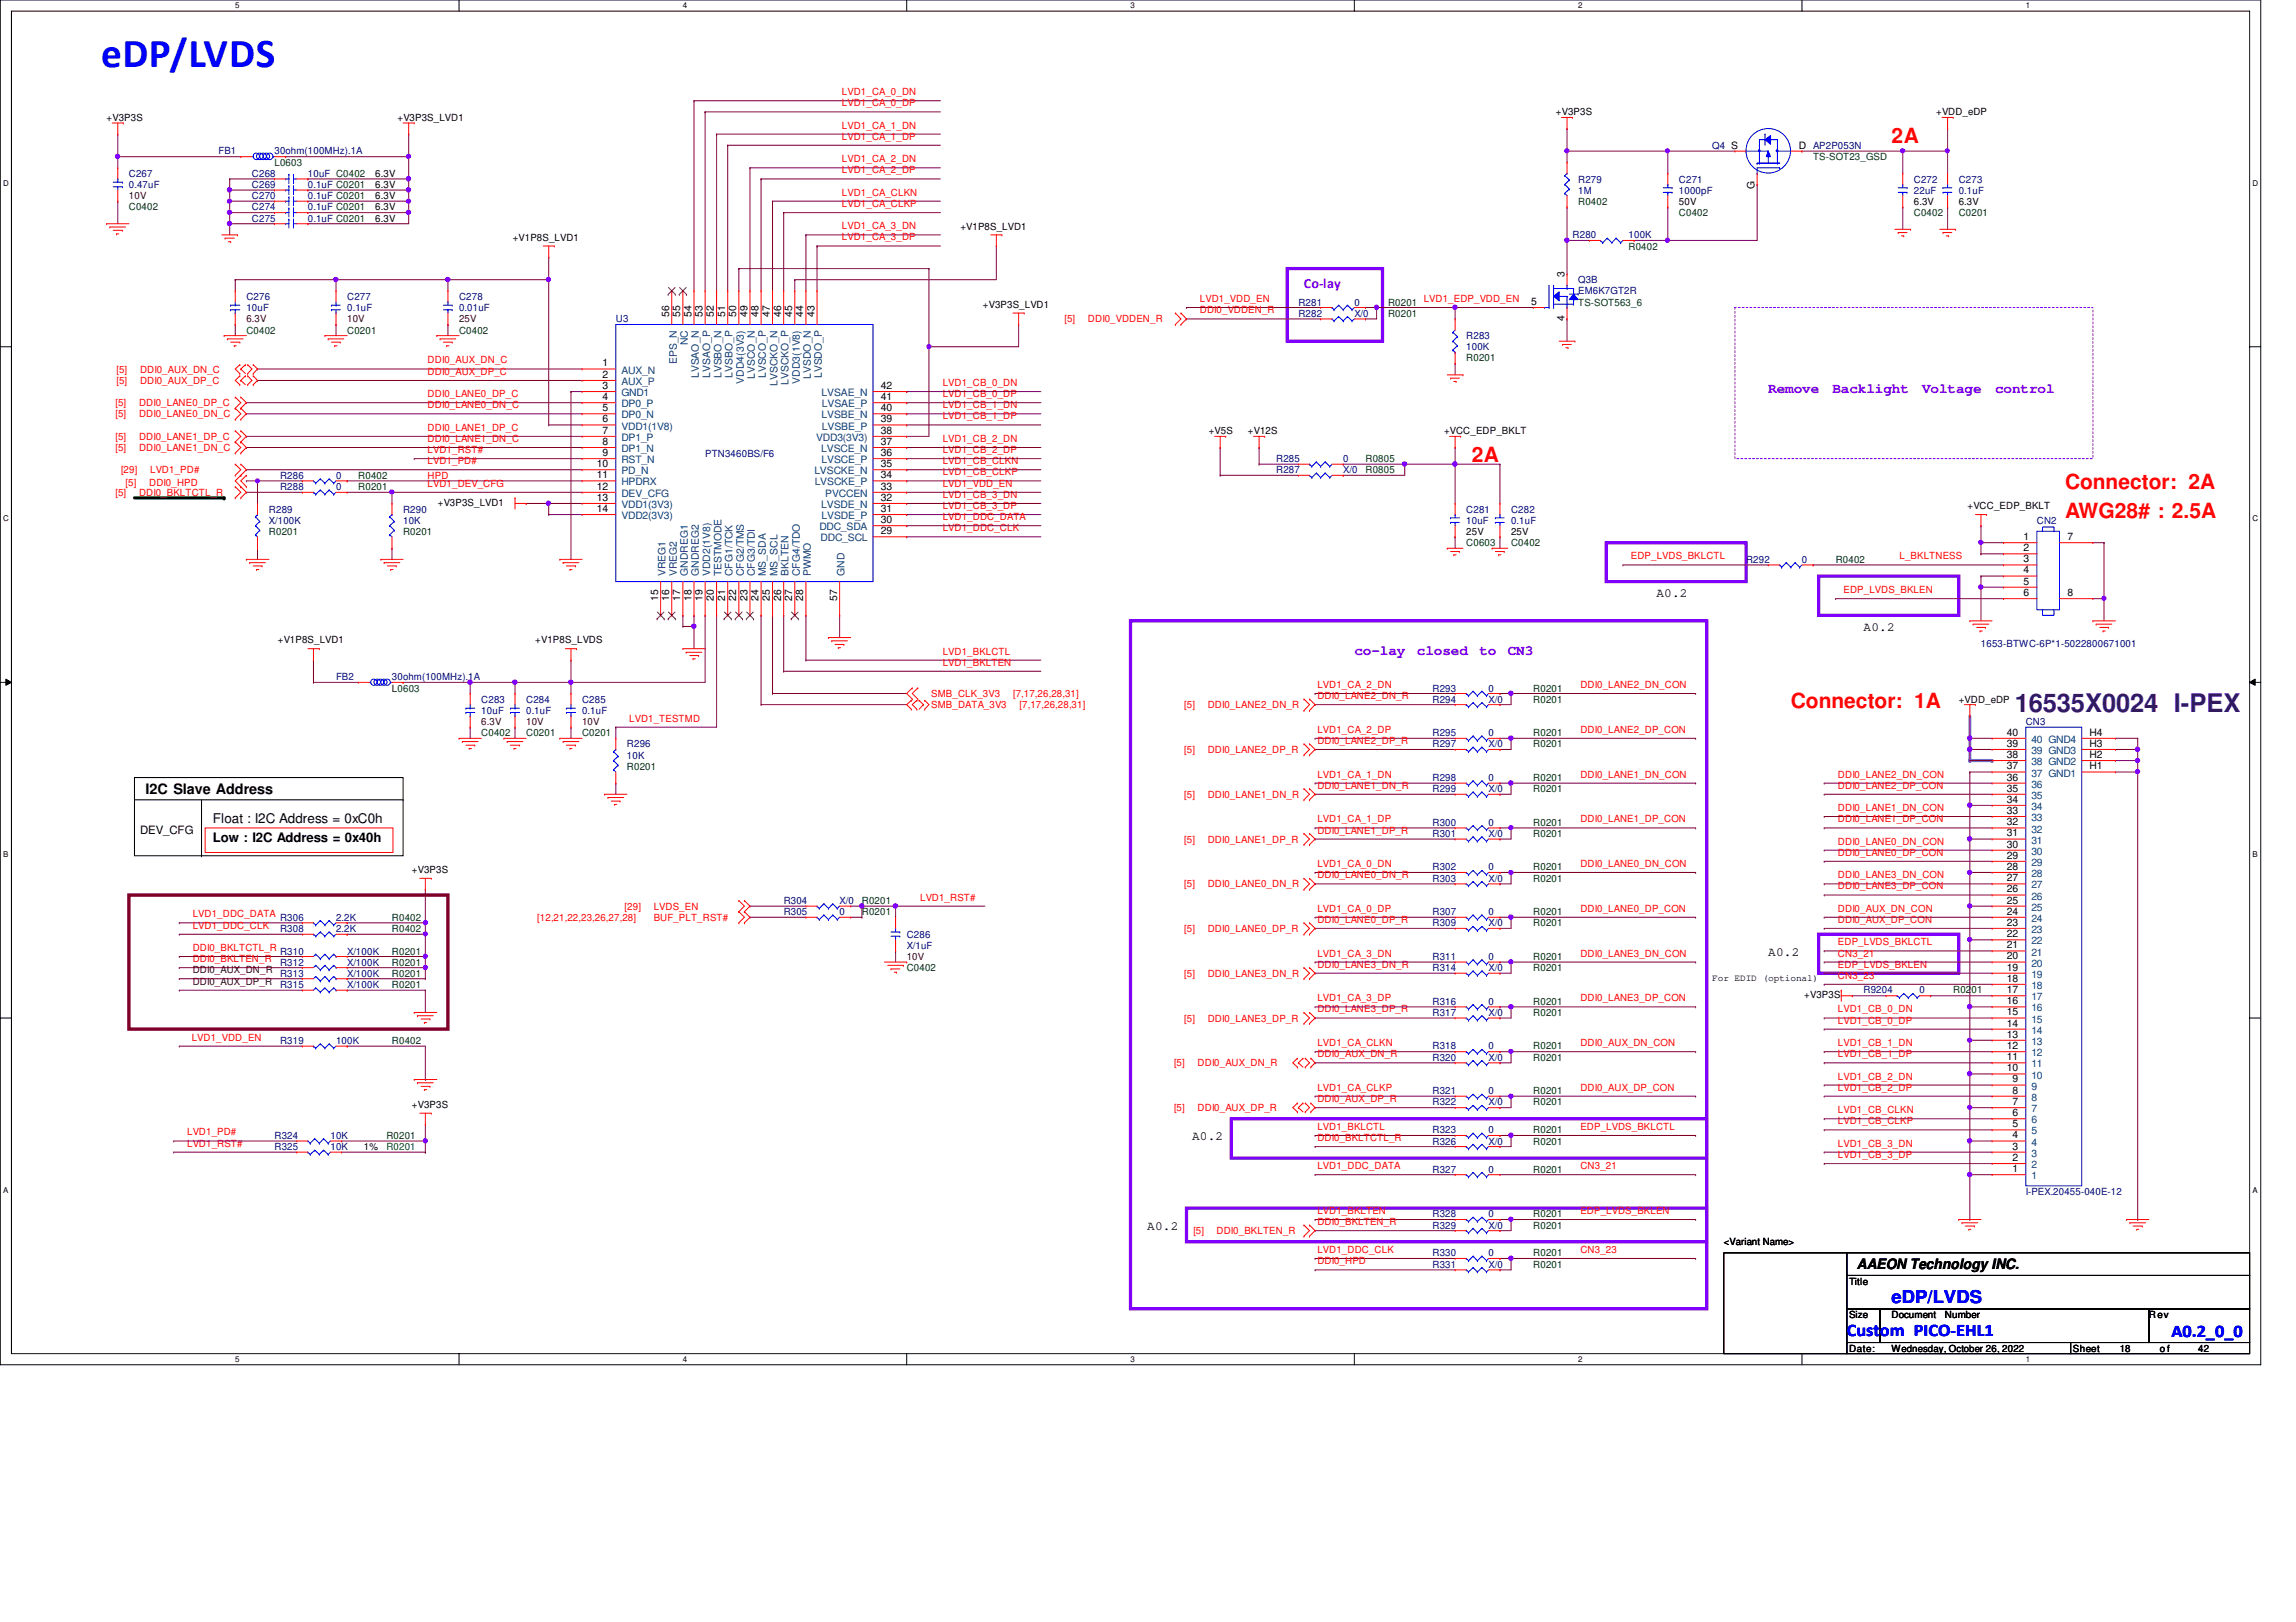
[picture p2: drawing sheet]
<svg xmlns="http://www.w3.org/2000/svg" width="297mm" height="210mm" viewBox="0 0 297 210" stroke-linecap="round" stroke-linejoin="round" font-family="sans-serif">
<defs><g id="words">
<text font-size="5.3" fill="#00f" x="13.1" y="8.7">eDP/LVDS</text>
<text font-size="3.3" fill="#400080" x="260.6" y="92.1">16535X0024 I-PEX</text>
<g font-size="2.7" fill="#f00">
<text x="244.7" y="18.5">2A</text>
<text x="190.4" y="59.7">2A</text>
<text x="267.2" y="63.3">Connector: 2A</text>
<text x="267.2" y="67">AWG28# : 2.5A</text>
<text x="231.7" y="91.6">Connector: 1A</text>
</g>
<g font-size="2.3" fill="#00f">
<text x="238.9" y="172.8">Custom PICO-EHL1</text>
<text x="244.7" y="168.6">eDP/LVDS</text>
<text x="280.9" y="173">A0.2_0_0</text>
</g>
<g font-size="1.9" fill="#8000ff">
<text x="228.8" y="50.8">Remove</text>
<text x="237.1" y="50.8">Backlight</text>
<text x="248.7" y="50.8">Voltage</text>
<text x="258.1" y="50.8">control</text>
<text x="175.2" y="84.8">co-lay</text>
<text x="183.3" y="84.8">closed</text>
<text x="191.4" y="84.8">to</text>
<text x="195.1" y="84.8">CN3</text>
</g>
<g font-size="1.9">
<text x="18.8" y="102.7">I2C Slave Address</text>
<text x="240.2" y="164.3">AAEON Technology INC.</text>
</g>
<text font-size="1.8" fill="#8000ff" x="168.7" y="37.2">Co-lay</text>
<g font-size="1.7">
<text x="214.3" y="77.3">A0.2</text>
<text x="241.1" y="81.7">A0.2</text>
<text x="27.6" y="106.6">Float : I2C Address = 0xC0h</text>
<text x="27.6" y="109">Low : I2C Address = 0x40h</text>
<text x="228.8" y="123.7">A0.2</text>
<text x="154.2" y="147.5">A0.2</text>
<text x="148.4" y="159.1">A0.2</text>
</g>
<text font-size="1.5" x="18.1" y="107.9">DEV_CFG</text>
<g font-size="1.3">
<text x="13.8" y="15.7">+V3P3S</text>
<text x="51.4" y="15.7">+V3P3S_LVD1</text>
<text x="201.3" y="14.9">+V3P3S</text>
<text x="250.5" y="14.9">+VDD_eDP</text>
<text x="48.6" y="22.9">6.3V</text>
<text x="232.7" y="19.2">D</text>
<text x="48.6" y="27.2">6.3V</text>
<text x="48.6" y="25.8">6.3V</text>
<text x="48.6" y="28.7">6.3V</text>
<text x="48.6" y="24.3">6.3V</text>
<text x="124.2" y="29.7">+V1P8S_LVD1</text>
<text x="217.2" y="26.5">50V</text>
<text x="227" y="24.5" transform="rotate(-90 227 24.5)">G</text>
<text x="247.6" y="26.5">6.3V</text>
<text x="253.4" y="26.5">6.3V</text>
<text x="66.3" y="31.2">+V1P8S_LVD1</text>
<text x="202.4" y="35.9" transform="rotate(-90 202.4 35.9)">3</text>
<text x="86.6" y="41" transform="rotate(-90 86.6 41)">56</text>
<text x="88" y="41" transform="rotate(-90 88 41)">55</text>
<text x="89.4" y="41" transform="rotate(-90 89.4 41)">54</text>
<text x="90.9" y="41" transform="rotate(-90 90.9 41)">53</text>
<text x="92.4" y="41" transform="rotate(-90 92.4 41)">52</text>
<text x="93.8" y="41" transform="rotate(-90 93.8 41)">51</text>
<text x="95.2" y="41" transform="rotate(-90 95.2 41)">50</text>
<text x="96.7" y="41" transform="rotate(-90 96.7 41)">49</text>
<text x="98.1" y="41" transform="rotate(-90 98.1 41)">48</text>
<text x="99.6" y="41" transform="rotate(-90 99.6 41)">47</text>
<text x="101" y="41" transform="rotate(-90 101 41)">46</text>
<text x="102.5" y="41" transform="rotate(-90 102.5 41)">45</text>
<text x="103.9" y="41" transform="rotate(-90 103.9 41)">44</text>
<text x="105.4" y="41" transform="rotate(-90 105.4 41)">43</text>
<text x="127.2" y="39.8">+V3P3S_LVD1</text>
<text x="198.1" y="39.5">5</text>
<text x="202.4" y="41.6" transform="rotate(-90 202.4 41.6)">4</text>
<text x="77.9" y="47.4">1</text>
<text x="77.9" y="48.9">2</text>
<text x="77.9" y="50.3">3</text>
<text x="77.9" y="51.8">4</text>
<text x="77.9" y="53.2">5</text>
<text x="114" y="50.3">42</text>
<text x="114" y="51.8">41</text>
<text x="114" y="53.2">40</text>
<text x="77.9" y="59">9</text>
<text x="77.9" y="54.7">6</text>
<text x="77.9" y="57.6">8</text>
<text x="77.9" y="56.1">7</text>
<text x="114" y="56.1">38</text>
<text x="114" y="59">36</text>
<text x="114" y="57.6">37</text>
<text x="114" y="54.7">39</text>
<text x="156.4" y="56.2">+V5S</text>
<text x="161.5" y="56.2">+V12S</text>
<text x="186.8" y="56.2">+VCC_EDP_BKLT</text>
<text x="56.6" y="65.4">+V3P3S_LVD1</text>
<text x="77.2" y="61.9">11</text>
<text x="77.2" y="60.5">10</text>
<text x="77.2" y="63.4">12</text>
<text x="77.2" y="64.8">13</text>
<text x="114" y="64.8">32</text>
<text x="114" y="63.4">33</text>
<text x="114" y="61.9">34</text>
<text x="114" y="60.5">35</text>
<text x="254.5" y="65.9">+VCC_EDP_BKLT</text>
<text x="77.2" y="66.3">14</text>
<text x="114" y="69.1">29</text>
<text x="114" y="66.3">31</text>
<text x="114" y="67.7">30</text>
<text x="189.7" y="69.2">25V</text>
<text x="195.5" y="69.2">25V</text>
<text x="261.8" y="69.9">1</text>
<text x="261.8" y="71.3">2</text>
<text x="267.5" y="69.9">7</text>
<text x="85.1" y="77.8" transform="rotate(-90 85.1 77.8)">15</text>
<text x="86.6" y="77.8" transform="rotate(-90 86.6 77.8)">16</text>
<text x="88" y="77.8" transform="rotate(-90 88 77.8)">17</text>
<text x="89.4" y="77.8" transform="rotate(-90 89.4 77.8)">18</text>
<text x="90.9" y="77.8" transform="rotate(-90 90.9 77.8)">19</text>
<text x="92.4" y="77.8" transform="rotate(-90 92.4 77.8)">20</text>
<text x="93.8" y="77.8" transform="rotate(-90 93.8 77.8)">21</text>
<text x="95.2" y="77.8" transform="rotate(-90 95.2 77.8)">22</text>
<text x="96.7" y="77.8" transform="rotate(-90 96.7 77.8)">23</text>
<text x="98.1" y="77.8" transform="rotate(-90 98.1 77.8)">24</text>
<text x="99.6" y="77.8" transform="rotate(-90 99.6 77.8)">25</text>
<text x="101" y="77.8" transform="rotate(-90 101 77.8)">26</text>
<text x="102.5" y="77.8" transform="rotate(-90 102.5 77.8)">27</text>
<text x="103.9" y="77.8" transform="rotate(-90 103.9 77.8)">28</text>
<text x="108.3" y="77.8" transform="rotate(-90 108.3 77.8)">57</text>
<text x="261.8" y="72.8">3</text>
<text x="261.8" y="74.2">4</text>
<text x="261.8" y="75.6">5</text>
<text x="261.8" y="77.1">6</text>
<text x="267.5" y="77.1">8</text>
<text x="35.9" y="83.3">+V1P8S_LVD1</text>
<text x="69.3" y="83.3">+V1P8S_LVDS</text>
<text x="253.4" y="90.9">+VDD_eDP</text>
<text x="259.6" y="95.2">40</text>
<text x="270.3" y="95.2">H4</text>
<text x="259.6" y="101">36</text>
<text x="259.6" y="99.6">37</text>
<text x="259.6" y="98.1">38</text>
<text x="259.6" y="96.6">39</text>
<text x="270.3" y="99.6">H1</text>
<text x="270.3" y="98.1">H2</text>
<text x="270.3" y="96.6">H3</text>
<text x="259.6" y="106.8">32</text>
<text x="259.6" y="105.3">33</text>
<text x="259.6" y="103.9">34</text>
<text x="259.6" y="102.4">35</text>
<text x="53.3" y="112.9">+V3P3S</text>
<text x="259.6" y="112.6">28</text>
<text x="259.6" y="111.1">29</text>
<text x="259.6" y="109.7">30</text>
<text x="259.6" y="108.2">31</text>
<text x="259.6" y="119.8">23</text>
<text x="259.6" y="118.4">24</text>
<text x="259.6" y="116.9">25</text>
<text x="259.6" y="115.5">26</text>
<text x="259.6" y="114">27</text>
<text x="259.6" y="125.6">19</text>
<text x="259.6" y="124.2">20</text>
<text x="259.6" y="122.7">21</text>
<text x="259.6" y="121.3">22</text>
<text x="233.4" y="129.2">+V3P3S</text>
<text x="259.6" y="131.4">15</text>
<text x="259.6" y="130">16</text>
<text x="259.6" y="128.5">17</text>
<text x="259.6" y="127">18</text>
<text x="259.6" y="137.2">11</text>
<text x="259.6" y="135.8">12</text>
<text x="259.6" y="134.3">13</text>
<text x="259.6" y="132.8">14</text>
<text x="53.3" y="143.3">+V3P3S</text>
<text x="259.6" y="138.6">10</text>
<text x="260.3" y="143">7</text>
<text x="260.3" y="141.5">8</text>
<text x="260.3" y="140.1">9</text>
<text x="47.1" y="148.8">1%</text>
<text x="260.3" y="148.8">3</text>
<text x="260.3" y="147.3">4</text>
<text x="260.3" y="145.9">5</text>
<text x="260.3" y="144.4">6</text>
<text x="260.3" y="151.7">1</text>
<text x="260.3" y="150.2">2</text>
<text x="223" y="161.2">&lt;Variant Name&gt;</text>
<text x="239.2" y="166.2">Title</text>
<text x="239.2" y="170.6">Size</text>
<text x="244.7" y="170.6">Document</text>
<text x="251.6" y="170.6">Number</text>
<text x="278" y="170.6">Rev</text>
<text x="239.2" y="174.9">Date:</text>
<text x="244.7" y="174.9">Wednesday, October 26, 2022</text>
<text x="268.2" y="174.9">Sheet</text>
<text x="274.2" y="174.9">18</text>
<text x="279.4" y="174.9">o f</text>
<text x="284.4" y="174.9">42</text>
</g>
<g font-size="1.3" fill="#f00">
<text x="108.9" y="12.3">LVD1_CA_0_DN</text>
<text x="108.9" y="13.8">LVD1_CA_0_DP</text>
<text x="108.9" y="16.6">LVD1_CA_1_DN</text>
<text x="108.9" y="18.1">LVD1_CA_1_DP</text>
<text x="108.9" y="21">LVD1_CA_2_DN</text>
<text x="108.9" y="22.4">LVD1_CA_2_DP</text>
<text x="108.9" y="25.3">LVD1_CA_CLKN</text>
<text x="108.9" y="26.8">LVD1_CA_CLKP</text>
<text x="108.9" y="29.7">LVD1_CA_3_DN</text>
<text x="108.9" y="31.1">LVD1_CA_3_DP</text>
<text x="137.7" y="41.7">[5]</text>
<text x="140.8" y="41.7">DDI0_VDDEN_R</text>
<text x="155.2" y="39.1">LVD1_VDD_EN</text>
<text x="155.2" y="40.6">DDI0_VDDEN_R</text>
<text x="184.2" y="39.1">LVD1_EDP_VDD_EN</text>
<text x="55.3" y="47">DDI0_AUX_DN_C</text>
<text x="14.9" y="52.6">[5]</text>
<text x="15.1" y="48.2">[5]</text>
<text x="15.1" y="49.7">[5]</text>
<text x="18" y="52.6">DDI0_LANE0_DP_C</text>
<text x="18.1" y="48.2">DDI0_AUX_DN_C</text>
<text x="18.1" y="49.7">DDI0_AUX_DP_C</text>
<text x="55.3" y="48.5">DDI0_AUX_DP_C</text>
<text x="55.3" y="51.4">DDI0_LANE0_DP_C</text>
<text x="55.3" y="52.8">DDI0_LANE0_DN_C</text>
<text x="122" y="52.8">LVD1_CB_1_DN</text>
<text x="122" y="51.4">LVD1_CB_0_DP</text>
<text x="122" y="50">LVD1_CB_0_DN</text>
<text x="14.9" y="54">[5]</text>
<text x="14.9" y="56.9">[5]</text>
<text x="14.9" y="58.4">[5]</text>
<text x="18" y="54">DDI0_LANE0_DN_C</text>
<text x="18" y="56.9">DDI0_LANE1_DP_C</text>
<text x="18" y="58.4">DDI0_LANE1_DN_C</text>
<text x="55.3" y="55.8">DDI0_LANE1_DP_C</text>
<text x="55.3" y="57.2">DDI0_LANE1_DN_C</text>
<text x="55.3" y="58.6">LVD1_RST#</text>
<text x="122" y="58.6">LVD1_CB_2_DP</text>
<text x="122" y="57.2">LVD1_CB_2_DN</text>
<text x="122" y="54.3">LVD1_CB_1_DP</text>
<text x="14.9" y="64.2">[5]</text>
<text x="15.7" y="61.3">[29]</text>
<text x="16.3" y="62.9">[5]</text>
<text x="18" y="64.2">DDI0_BKLTCTL_R</text>
<text x="19.3" y="62.9">DDI0_HPD</text>
<text x="19.4" y="61.3">LVD1_PD#</text>
<text x="55.3" y="61.9">HPD</text>
<text x="55.3" y="63">LVD1_DEV_CFG</text>
<text x="55.3" y="60.1">LVD1_PD#</text>
<text x="122" y="61.5">LVD1_CB_CLKP</text>
<text x="122" y="60.1">LVD1_CB_CLKN</text>
<text x="122" y="65.9">LVD1_CB_3_DP</text>
<text x="122" y="64.4">LVD1_CB_3_DN</text>
<text x="122" y="63">LVD1_VDD_EN</text>
<text x="122" y="68.7">LVD1_DDC_CLK</text>
<text x="122" y="67.3">LVD1_DDC_DATA</text>
<text x="211" y="72.4">EDP_LVDS_BKLCTL</text>
<text x="238.5" y="76.8">EDP_LVDS_BKLEN</text>
<text x="245.7" y="72.4">L_BKLTNESS</text>
<text x="122" y="84.7">LVD1_BKLCTL</text>
<text x="122" y="86.1">LVD1_BKLTEN</text>
<text x="170.4" y="89">LVD1_CA_2_DN</text>
<text x="204.5" y="89">DDI0_LANE2_DN_CON</text>
<text x="81.4" y="93.4">LVD1_TESTMD</text>
<text x="120.5" y="90.2">SMB_CLK_3V3</text>
<text x="120.5" y="91.7">SMB_DATA_3V3</text>
<text x="131.1" y="90.2">[7,17,26,28,31]</text>
<text x="131.9" y="91.7">[7,17,26,28,31]</text>
<text x="153.2" y="91.7">[5]</text>
<text x="156.2" y="91.7">DDI0_LANE2_DN_R</text>
<text x="170.4" y="94.8">LVD1_CA_2_DP</text>
<text x="170.4" y="90.5">DDI0_LANE2_DN_R</text>
<text x="204.5" y="94.8">DDI0_LANE2_DP_CON</text>
<text x="153.2" y="97.5">[5]</text>
<text x="156.2" y="97.5">DDI0_LANE2_DP_R</text>
<text x="170.4" y="96.3">DDI0_LANE2_DP_R</text>
<text x="170.4" y="100.6">LVD1_CA_1_DN</text>
<text x="204.5" y="100.6">DDI0_LANE1_DN_CON</text>
<text x="237.8" y="100.6">DDI0_LANE2_DN_CON</text>
<text x="153.2" y="103.3">[5]</text>
<text x="156.2" y="103.3">DDI0_LANE1_DN_R</text>
<text x="170.4" y="106.4">LVD1_CA_1_DP</text>
<text x="170.4" y="107.9">DDI0_LANE1_DP_R</text>
<text x="170.4" y="102.1">DDI0_LANE1_DN_R</text>
<text x="204.5" y="106.4">DDI0_LANE1_DP_CON</text>
<text x="237.8" y="102.1">DDI0_LANE2_DP_CON</text>
<text x="237.8" y="104.9">DDI0_LANE1_DN_CON</text>
<text x="237.8" y="106.4">DDI0_LANE1_DP_CON</text>
<text x="153.2" y="109.1">[5]</text>
<text x="156.2" y="109.1">DDI0_LANE1_DP_R</text>
<text x="170.4" y="112.2">LVD1_CA_0_DN</text>
<text x="170.4" y="113.7">DDI0_LANE0_DN_R</text>
<text x="204.5" y="112.2">DDI0_LANE0_DN_CON</text>
<text x="237.8" y="109.3">DDI0_LANE0_DN_CON</text>
<text x="237.8" y="110.7">DDI0_LANE0_DP_CON</text>
<text x="237.8" y="113.7">DDI0_LANE3_DN_CON</text>
<text x="24.9" y="118.7">LVD1_DDC_DATA</text>
<text x="69.5" y="119.2">[12,21,22,23,26,27,28]</text>
<text x="80.8" y="117.7">[29]</text>
<text x="84.6" y="117.7">LVDS_EN</text>
<text x="84.6" y="119.2">BUF_PLT_RST#</text>
<text x="119" y="116.5">LVD1_RST#</text>
<text x="153.2" y="114.9">[5]</text>
<text x="156.2" y="114.9">DDI0_LANE0_DN_R</text>
<text x="170.4" y="118">LVD1_CA_0_DP</text>
<text x="170.4" y="119.4">DDI0_LANE0_DP_R</text>
<text x="204.5" y="118">DDI0_LANE0_DP_CON</text>
<text x="237.8" y="115.1">DDI0_LANE3_DP_CON</text>
<text x="237.8" y="119.4">DDI0_AUX_DP_CON</text>
<text x="237.8" y="118">DDI0_AUX_DN_CON</text>
<text x="24.9" y="123.1">DDI0_BKLTCTL_R</text>
<text x="24.9" y="124.5">DDI0_BKLTEN_R</text>
<text x="24.9" y="120.2">LVD1_DDC_CLK</text>
<text x="153.2" y="120.6">[5]</text>
<text x="156.2" y="120.6">DDI0_LANE0_DP_R</text>
<text x="170.4" y="125.2">DDI0_LANE3_DN_R</text>
<text x="170.4" y="123.8">LVD1_CA_3_DN</text>
<text x="204.5" y="123.8">DDI0_LANE3_DN_CON</text>
<text x="237.8" y="122.3">EDP_LVDS_BKLCTL</text>
<text x="237.8" y="125.2">EDP_LVDS_BKLEN</text>
<text x="237.8" y="123.8">CN3_21</text>
<text x="153.2" y="126.4">[5]</text>
<text x="156.2" y="126.4">DDI0_LANE3_DN_R</text>
<text x="170.4" y="131">DDI0_LANE3_DP_R</text>
<text x="170.4" y="129.6">LVD1_CA_3_DP</text>
<text x="204.5" y="129.6">DDI0_LANE3_DP_CON</text>
<text x="237.8" y="131">LVD1_CB_0_DN</text>
<text x="237.8" y="126.7">CN3_23</text>
<text x="24.8" y="134.7">LVD1_VDD_EN</text>
<text x="153.2" y="132.2">[5]</text>
<text x="156.2" y="132.2">DDI0_LANE3_DP_R</text>
<text x="170.4" y="135.4">LVD1_CA_CLKN</text>
<text x="170.4" y="136.8">DDI0_AUX_DN_R</text>
<text x="204.5" y="135.4">DDI0_AUX_DN_CON</text>
<text x="237.8" y="135.4">LVD1_CB_1_DN</text>
<text x="237.8" y="136.8">LVD1_CB_1_DP</text>
<text x="237.8" y="132.5">LVD1_CB_0_DP</text>
<text x="151.9" y="138">[5]</text>
<text x="151.9" y="143.8">[5]</text>
<text x="154.9" y="138">DDI0_AUX_DN_R</text>
<text x="154.9" y="143.8">DDI0_AUX_DP_R</text>
<text x="170.4" y="141.1">LVD1_CA_CLKP</text>
<text x="170.4" y="142.6">DDI0_AUX_DP_R</text>
<text x="204.5" y="141.1">DDI0_AUX_DP_CON</text>
<text x="237.8" y="139.7">LVD1_CB_2_DN</text>
<text x="237.8" y="141.1">LVD1_CB_2_DP</text>
<text x="24.2" y="148.4">LVD1_RST#</text>
<text x="24.2" y="146.9">LVD1_PD#</text>
<text x="170.4" y="146.2">LVD1_BKLCTL</text>
<text x="170.4" y="147.7">DDI0_BKLTCTL_R</text>
<text x="204.5" y="146.2">EDP_LVDS_BKLCTL</text>
<text x="237.8" y="145.5">LVD1_CB_CLKP</text>
<text x="237.8" y="144.1">LVD1_CB_CLKN</text>
<text x="237.8" y="148.4">LVD1_CB_3_DN</text>
<text x="237.8" y="149.9">LVD1_CB_3_DP</text>
<text x="170.4" y="151.3">LVD1_DDC_DATA</text>
<text x="204.5" y="151.3">CN3_21</text>
<text x="154.4" y="159.7">[5]</text>
<text x="157.4" y="159.7">DDI0_BKLTEN_R</text>
<text x="170.4" y="157.1">LVD1_BKLTEN</text>
<text x="170.4" y="158.5">DDI0_BKLTEN_R</text>
<text x="204.5" y="157.1">EDP_LVDS_BKLEN</text>
<text x="170.4" y="162.1">LVD1_DDC_CLK</text>
<text x="170.4" y="163.6">DDI0_HPD</text>
<text x="204.5" y="162.1">CN3_23</text>
</g>
<g font-size="1.3" fill="#000080">
<text x="16.7" y="22.9">C267</text>
<text x="28.3" y="20">FB1</text>
<text x="32.6" y="22.9">C268</text>
<text x="35.5" y="20">30ohm(100MHz).1A</text>
<text x="39.8" y="22.9">10uF C0402</text>
<text x="204.2" y="23.6">R279</text>
<text x="217.2" y="23.6">C271</text>
<text x="221.5" y="19.3">Q4 S</text>
<text x="234.6" y="19.3">AP2P053N</text>
<text x="247.6" y="23.6">C272</text>
<text x="253.4" y="23.6">C273</text>
<text x="16.7" y="24.3">0.47uF</text>
<text x="32.6" y="27.2">C274</text>
<text x="32.6" y="25.8">C270</text>
<text x="32.6" y="28.7">C275</text>
<text x="32.6" y="24.3">C269</text>
<text x="39.8" y="27.2">0.1uF C0201</text>
<text x="39.8" y="25.8">0.1uF C0201</text>
<text x="39.8" y="28.7">0.1uF C0201</text>
<text x="39.8" y="24.3">0.1uF C0201</text>
<text x="204.2" y="25.1">1M</text>
<text x="217.2" y="25.1">1000pF</text>
<text x="247.6" y="25.1">22uF</text>
<text x="253.4" y="25.1">0.1uF</text>
<text x="203.5" y="30.9">R280</text>
<text x="210.7" y="30.9">100K</text>
<text x="31.9" y="38.8">C276</text>
<text x="31.9" y="40.3">10uF</text>
<text x="44.9" y="38.8">C277</text>
<text x="44.9" y="40.3">0.1uF</text>
<text x="59.4" y="38.8">C278</text>
<text x="59.4" y="40.3">0.01uF</text>
<text x="79.7" y="41.7">U3</text>
<text x="168" y="39.5">R281</text>
<text x="168" y="41">R282</text>
<text x="175.2" y="39.5">0</text>
<text x="175.2" y="41">X/0</text>
<text x="204.2" y="36.7">Q3B</text>
<text x="204.2" y="38.1">EM6K7GT2R</text>
<text x="189.7" y="43.9">R283</text>
<text x="189.7" y="45.3">100K</text>
<text x="91.2" y="59.1">PTN3460BS/F6</text>
<text x="165.1" y="59.8">R285</text>
<text x="173.8" y="59.8">0</text>
<text x="36.2" y="62">R286</text>
<text x="36.2" y="63.4">R288</text>
<text x="43.5" y="62">0</text>
<text x="43.5" y="63.4">0</text>
<text x="165.1" y="61.3">R287</text>
<text x="173.8" y="61.3">X/0</text>
<text x="34.8" y="66.3">R289</text>
<text x="34.8" y="67.8">X/100K</text>
<text x="52.2" y="66.3">R290</text>
<text x="52.2" y="67.8">10K</text>
<text x="189.7" y="66.3">C281</text>
<text x="189.7" y="67.8">10uF</text>
<text x="195.5" y="66.3">C282</text>
<text x="195.5" y="67.8">0.1uF</text>
<text x="263.5" y="67.8">CN2</text>
<text x="225.9" y="72.9">R292</text>
<text x="233.1" y="72.9">0</text>
<text x="256.3" y="83.7">1653-BTWC-6P*1-5022800671001</text>
<text x="43.5" y="88.1">FB2</text>
<text x="50.7" y="88.1">30ohm(100MHz).1A</text>
<text x="185.3" y="89.5">R293</text>
<text x="192.6" y="89.5">0</text>
<text x="62.3" y="90.9">C283</text>
<text x="62.3" y="92.4">10uF</text>
<text x="68.1" y="90.9">C284</text>
<text x="68.1" y="92.4">0.1uF</text>
<text x="75.3" y="90.9">C285</text>
<text x="75.3" y="92.4">0.1uF</text>
<text x="185.3" y="90.9">R294</text>
<text x="185.3" y="95.3">R295</text>
<text x="192.6" y="90.9">X/0</text>
<text x="192.6" y="95.3">0</text>
<text x="262.1" y="93.9">CN3</text>
<text x="81.1" y="96.7">R296</text>
<text x="81.1" y="98.2">10K</text>
<text x="185.3" y="101.1">R298</text>
<text x="185.3" y="96.7">R297</text>
<text x="192.6" y="101.1">0</text>
<text x="192.6" y="96.7">X/0</text>
<text x="185.3" y="106.8">R300</text>
<text x="185.3" y="102.5">R299</text>
<text x="192.6" y="106.8">0</text>
<text x="192.6" y="102.5">X/0</text>
<text x="185.3" y="108.3">R301</text>
<text x="185.3" y="112.6">R302</text>
<text x="192.6" y="108.3">X/0</text>
<text x="192.6" y="112.6">0</text>
<text x="36.2" y="119.2">R306</text>
<text x="43.5" y="119.2">2.2K</text>
<text x="101.4" y="117">R304</text>
<text x="101.4" y="118.4">R305</text>
<text x="108.6" y="117">X/0</text>
<text x="108.6" y="118.4">0</text>
<text x="185.3" y="114.1">R303</text>
<text x="185.3" y="119.9">R309</text>
<text x="185.3" y="118.4">R307</text>
<text x="192.6" y="114.1">X/0</text>
<text x="192.6" y="119.9">X/0</text>
<text x="192.6" y="118.4">0</text>
<text x="36.2" y="125">R312</text>
<text x="36.2" y="123.5">R310</text>
<text x="36.2" y="120.6">R308</text>
<text x="43.5" y="120.6">2.2K</text>
<text x="44.9" y="125">X/100K</text>
<text x="44.9" y="123.5">X/100K</text>
<text x="117.3" y="121.3">C286</text>
<text x="117.3" y="122.8">X/1uF</text>
<text x="185.3" y="124.2">R311</text>
<text x="185.3" y="125.7">R314</text>
<text x="192.6" y="124.2">0</text>
<text x="192.6" y="125.7">X/0</text>
<text x="36.2" y="127.8">R315</text>
<text x="36.2" y="126.4">R313</text>
<text x="44.9" y="127.8">X/100K</text>
<text x="44.9" y="126.4">X/100K</text>
<text x="185.3" y="131.5">R317</text>
<text x="185.3" y="130">R316</text>
<text x="192.6" y="131.5">X/0</text>
<text x="192.6" y="130">0</text>
<text x="241.1" y="128.6">R9204</text>
<text x="248.3" y="128.6">0</text>
<text x="36.2" y="135.1">R319</text>
<text x="43.5" y="135.1">100K</text>
<text x="185.3" y="135.8">R318</text>
<text x="185.3" y="137.3">R320</text>
<text x="192.6" y="135.8">0</text>
<text x="192.6" y="137.3">X/0</text>
<text x="185.3" y="141.6">R321</text>
<text x="185.3" y="143">R322</text>
<text x="192.6" y="141.6">0</text>
<text x="192.6" y="143">X/0</text>
<text x="35.5" y="148.8">R325</text>
<text x="35.5" y="147.4">R324</text>
<text x="42.8" y="148.8">10K</text>
<text x="42.8" y="147.4">10K</text>
<text x="185.3" y="146.7">R323</text>
<text x="185.3" y="148.1">R326</text>
<text x="192.6" y="146.7">0</text>
<text x="192.6" y="148.1">X/0</text>
<text x="185.3" y="151.8">R327</text>
<text x="192.6" y="151.8">0</text>
<text x="262.1" y="154.6">I-PEX.20455-040E-12</text>
<text x="185.3" y="157.5">R328</text>
<text x="185.3" y="159">R329</text>
<text x="192.6" y="157.5">0</text>
<text x="192.6" y="159">X/0</text>
<text x="185.3" y="162.6">R330</text>
<text x="185.3" y="164">R331</text>
<text x="192.6" y="162.6">0</text>
<text x="192.6" y="164">X/0</text>
</g>
<g font-size="1.3" fill="#004000">
<text x="35.5" y="21.5">L0603</text>
<text x="234.6" y="20.7">TS-SOT23_GSD</text>
<text x="16.7" y="27.2">C0402</text>
<text x="204.2" y="26.5">R0402</text>
<text x="217.2" y="28">C0402</text>
<text x="247.6" y="28">C0402</text>
<text x="253.4" y="28">C0201</text>
<text x="210.7" y="32.3">R0402</text>
<text x="179.6" y="39.5">R0201</text>
<text x="179.6" y="41">R0201</text>
<text x="204.2" y="39.5">TS-SOT563_6</text>
<text x="31.9" y="43.2">C0402</text>
<text x="44.9" y="43.2">C0201</text>
<text x="59.4" y="43.2">C0402</text>
<text x="189.7" y="46.8">R0201</text>
<text x="176.7" y="59.8">R0805</text>
<text x="46.4" y="62">R0402</text>
<text x="46.4" y="63.4">R0201</text>
<text x="176.7" y="61.3">R0805</text>
<text x="34.8" y="69.2">R0201</text>
<text x="52.2" y="69.2">R0201</text>
<text x="189.7" y="70.7">C0603</text>
<text x="195.5" y="70.7">C0402</text>
<text x="237.5" y="72.9">R0402</text>
<text x="50.7" y="89.5">L0603</text>
<text x="198.4" y="89.5">R0201</text>
<text x="62.3" y="95.3">C0402</text>
<text x="68.1" y="95.3">C0201</text>
<text x="75.3" y="95.3">C0201</text>
<text x="198.4" y="90.9">R0201</text>
<text x="198.4" y="95.3">R0201</text>
<text x="81.1" y="99.6">R0201</text>
<text x="198.4" y="101.1">R0201</text>
<text x="198.4" y="96.7">R0201</text>
<text x="198.4" y="106.8">R0201</text>
<text x="198.4" y="102.5">R0201</text>
<text x="198.4" y="108.3">R0201</text>
<text x="198.4" y="112.6">R0201</text>
<text x="50.7" y="119.2">R0402</text>
<text x="111.5" y="117">R0201</text>
<text x="111.5" y="118.4">R0201</text>
<text x="198.4" y="114.1">R0201</text>
<text x="198.4" y="119.9">R0201</text>
<text x="198.4" y="118.4">R0201</text>
<text x="50.7" y="125">R0201</text>
<text x="50.7" y="123.5">R0201</text>
<text x="50.7" y="120.6">R0402</text>
<text x="117.3" y="125.7">C0402</text>
<text x="198.4" y="124.2">R0201</text>
<text x="198.4" y="125.7">R0201</text>
<text x="50.7" y="127.8">R0201</text>
<text x="50.7" y="126.4">R0201</text>
<text x="198.4" y="131.5">R0201</text>
<text x="198.4" y="130">R0201</text>
<text x="252.7" y="128.6">R0201</text>
<text x="50.7" y="135.1">R0402</text>
<text x="198.4" y="135.8">R0201</text>
<text x="198.4" y="137.3">R0201</text>
<text x="198.4" y="141.6">R0201</text>
<text x="198.4" y="143">R0201</text>
<text x="50" y="147.4">R0201</text>
<text x="198.4" y="146.7">R0201</text>
<text x="198.4" y="148.1">R0201</text>
<text x="198.4" y="151.8">R0201</text>
<text x="198.4" y="157.5">R0201</text>
<text x="198.4" y="159">R0201</text>
<text x="198.4" y="162.6">R0201</text>
<text x="198.4" y="164">R0201</text>
</g>
<g font-size="1.3" fill="#400000">
<text x="16.7" y="25.8">10V</text>
<text x="31.9" y="41.7">6.3V</text>
<text x="44.9" y="41.7">10V</text>
<text x="59.4" y="41.7">25V</text>
<text x="62.3" y="93.9">6.3V</text>
<text x="68.1" y="93.9">10V</text>
<text x="75.3" y="93.9">10V</text>
<text x="24.9" y="125.9">DDI0_AUX_DN_R</text>
<text x="117.3" y="124.2">10V</text>
<text x="24.9" y="127.4">DDI0_AUX_DP_R</text>
</g>
<g font-size="1.3" fill="#004080">
<text x="87.5" y="47.1" transform="rotate(-90 87.5 47.1)">EPS_N</text>
<text x="89" y="44.7" transform="rotate(-90 89 44.7)">NC</text>
<text x="80.4" y="48.3">AUX_N</text>
<text x="80.4" y="49.8">AUX_P</text>
<text x="80.4" y="51.3">GND1</text>
<text x="80.4" y="52.7">DP0_P</text>
<text x="90.4" y="48.9" transform="rotate(-90 90.4 48.9)">LVSAO_N</text>
<text x="91.9" y="48.9" transform="rotate(-90 91.9 48.9)">LVSAO_P</text>
<text x="93.3" y="48.9" transform="rotate(-90 93.3 48.9)">LVSBO_N</text>
<text x="94.8" y="48.9" transform="rotate(-90 94.8 48.9)">LVSBO_P</text>
<text x="96.2" y="49.7" transform="rotate(-90 96.2 49.7)">VDD4(3V3)</text>
<text x="97.7" y="49" transform="rotate(-90 97.7 49)">LVSCO_N</text>
<text x="99.1" y="48.9" transform="rotate(-90 99.1 48.9)">LVSCO_P</text>
<text x="100.6" y="49.9" transform="rotate(-90 100.6 49.9)">LVSCKO_N</text>
<text x="102" y="49.8" transform="rotate(-90 102 49.8)">LVSCKO_P</text>
<text x="103.5" y="49.7" transform="rotate(-90 103.5 49.7)">VDD3(1V8)</text>
<text x="104.9" y="49" transform="rotate(-90 104.9 49)">LVSDO_N</text>
<text x="106.3" y="51.3">LVSAE_N</text>
<text x="106.3" y="48.9" transform="rotate(-90 106.3 48.9)">LVSDO_P</text>
<text x="106.3" y="52.7">LVSAE_P</text>
<text x="80.4" y="59.9">RST_N</text>
<text x="80.4" y="55.6">VDD1(1V8)</text>
<text x="80.4" y="54.1">DP0_N</text>
<text x="80.4" y="58.5">DP1_N</text>
<text x="80.4" y="57.1">DP1_P</text>
<text x="105.6" y="57.1">VDD3(3V3)</text>
<text x="106.3" y="58.5">LVSCE_N</text>
<text x="106.3" y="59.9">LVSCE_P</text>
<text x="106.3" y="54.1">LVSBE_N</text>
<text x="106.3" y="55.6">LVSBE_P</text>
<text x="80.4" y="62.8">HPDRX</text>
<text x="80.4" y="61.4">PD_N</text>
<text x="80.4" y="64.3">DEV_CFG</text>
<text x="80.4" y="65.7">VDD1(3V3)</text>
<text x="105.4" y="61.4">LVSCKE_N</text>
<text x="105.4" y="62.8">LVSCKE_P</text>
<text x="106.3" y="65.7">LVSDE_N</text>
<text x="106.8" y="64.3">PVCCEN</text>
<text x="80.4" y="67.2">VDD2(3V3)</text>
<text x="106" y="68.6">DDC_SDA</text>
<text x="106.2" y="70.1">DDC_SCL</text>
<text x="106.3" y="67.2">LVSDE_P</text>
<text x="86.1" y="74.5" transform="rotate(-90 86.1 74.5)">VREG1</text>
<text x="87.5" y="74.5" transform="rotate(-90 87.5 74.5)">VREG2</text>
<text x="89" y="74.5" transform="rotate(-90 89 74.5)">GNDREG1</text>
<text x="90.4" y="74.5" transform="rotate(-90 90.4 74.5)">GNDREG2</text>
<text x="91.9" y="74.5" transform="rotate(-90 91.9 74.5)">VDD2(1V8)</text>
<text x="93.3" y="74.5" transform="rotate(-90 93.3 74.5)">TESTMODE</text>
<text x="94.8" y="74.5" transform="rotate(-90 94.8 74.5)">CFG1/TCK</text>
<text x="96.2" y="74.5" transform="rotate(-90 96.2 74.5)">CFG2/TMS</text>
<text x="97.7" y="74.5" transform="rotate(-90 97.7 74.5)">CFG3/TDI</text>
<text x="99.1" y="74.5" transform="rotate(-90 99.1 74.5)">MS_SDA</text>
<text x="100.6" y="74.5" transform="rotate(-90 100.6 74.5)">MS_SCL</text>
<text x="102" y="74.5" transform="rotate(-90 102 74.5)">BKLTEN</text>
<text x="103.5" y="74.5" transform="rotate(-90 103.5 74.5)">CFG4/TDO</text>
<text x="104.9" y="74.5" transform="rotate(-90 104.9 74.5)">PWMO</text>
<text x="109.3" y="74.5" transform="rotate(-90 109.3 74.5)">GND</text>
<text x="262.8" y="101.9">36</text>
<text x="262.8" y="100.5">37 GND1</text>
<text x="262.8" y="99">38 GND2</text>
<text x="262.8" y="97.6">39 GND3</text>
<text x="262.8" y="96.1">40 GND4</text>
<text x="262.8" y="107.7">32</text>
<text x="262.8" y="106.3">33</text>
<text x="262.8" y="104.8">34</text>
<text x="262.8" y="103.4">35</text>
<text x="262.8" y="113.5">28</text>
<text x="262.8" y="112.1">29</text>
<text x="262.8" y="110.6">30</text>
<text x="262.8" y="109.2">31</text>
<text x="262.8" y="119.3">24</text>
<text x="262.8" y="117.9">25</text>
<text x="262.8" y="116.4">26</text>
<text x="262.8" y="115">27</text>
<text x="262.8" y="125.1">20</text>
<text x="262.8" y="123.7">21</text>
<text x="262.8" y="122.2">22</text>
<text x="262.8" y="120.7">23</text>
<text x="262.8" y="130.9">16</text>
<text x="262.8" y="129.5">17</text>
<text x="262.8" y="128">18</text>
<text x="262.8" y="126.5">19</text>
<text x="262.8" y="136.7">12</text>
<text x="262.8" y="135.2">13</text>
<text x="262.8" y="133.8">14</text>
<text x="262.8" y="132.3">15</text>
<text x="262.8" y="143.9">7</text>
<text x="262.8" y="142.5">8</text>
<text x="262.8" y="141">9</text>
<text x="262.8" y="139.6">10</text>
<text x="262.8" y="138.1">11</text>
<text x="262.8" y="149.7">3</text>
<text x="262.8" y="148.3">4</text>
<text x="262.8" y="146.8">5</text>
<text x="262.8" y="145.4">6</text>
<text x="262.8" y="152.6">1</text>
<text x="262.8" y="151.2">2</text>
</g>
<text font-size="1.3" fill="#008000" x="50" y="148.8">R0201</text>
<text font-size="1.2" x="221.5" y="127">For EDID (optional)</text>
<g font-size="1">
<text x="30.4" y="1.1">5</text>
<text x="88.3" y="1.1">4</text>
<text x="146.3" y="1.1">3</text>
<text x="204.2" y="1.1">2</text>
<text x="262.1" y="1.1">1</text>
<text x=".4" y="24">D</text>
<text x="291.4" y="24">D</text>
<text x=".4" y="67.5">C</text>
<text x="291.4" y="67.5">C</text>
<text x=".4" y="110.9">B</text>
<text x="291.4" y="110.9">B</text>
<text x=".4" y="154.3">A</text>
<text x="291.4" y="154.3">A</text>
<text x="30.4" y="176.2">5</text>
<text x="88.3" y="176.2">4</text>
<text x="146.3" y="176.2">3</text>
<text x="204.2" y="176.2">2</text>
<text x="262.1" y="176.2">1</text>
</g>
</g></defs>
<path d="M0 0h292.5v176.6h-292.5zM1.5 1.4h289.5v173.8h-289.5z" fill="none" stroke="#000" stroke-width=".13"/>
<g fill="#fff">
<path d="M30.4 .2h.6v1.1h-.6z"/>
<path d="M30.4 175.3h.6v1.2h-.6z"/>
</g>
<path d="M59.4 0v1.4M59.4 175.2v1.4" fill="none" stroke="#000" stroke-width=".13"/>
<g fill="#fff">
<path d="M88.3 .2h.6v1.1h-.6z"/>
<path d="M88.3 175.3h.6v1.2h-.6z"/>
</g>
<path d="M117.3 0v1.4M117.3 175.2v1.4" fill="none" stroke="#000" stroke-width=".13"/>
<g fill="#fff">
<path d="M146.3 .2h.5v1.1h-.5z"/>
<path d="M146.3 175.3h.5v1.2h-.5z"/>
</g>
<path d="M175.2 0v1.4M175.2 175.2v1.4" fill="none" stroke="#000" stroke-width=".13"/>
<g fill="#fff">
<path d="M204.2 .2h.5v1.1h-.5z"/>
<path d="M204.2 175.3h.5v1.2h-.5z"/>
</g>
<path d="M233.1 0v1.4M233.1 175.2v1.4" fill="none" stroke="#000" stroke-width=".13"/>
<g fill="#fff">
<path d="M262.1 .2h.5v1.1h-.5z"/>
<path d="M262.1 175.3h.5v1.2h-.5z"/>
<path d="M.4 23.2h.7v1.1h-.7z"/>
<path d="M291.4 23.2h.7v1.1h-.7z"/>
<path d="M.4 66.6h.7v1.1h-.7z"/>
<path d="M291.4 66.6h.7v1.1h-.7z"/>
</g>
<path d="M0 44.9h1.5M291 44.9h1.5" fill="none" stroke="#000" stroke-width=".13"/>
<g fill="#fff">
<path d="M.4 110h.7v1.2h-.7z"/>
<path d="M291.4 110h.7v1.2h-.7z"/>
</g>
<path d="M0 88.3h1.5M.8 87.9l.7 .4-.7 .4zM291 88.3l.8-.4v.8zM291 88.3h1.5" fill="none" stroke="#000" stroke-width=".13"/>
<path d="M.8 87.9l.7 .4-.7 .4zM291 88.3l.8-.4v.8z" fill="#000"/>
<g fill="#fff">
<path d="M.4 153.5h.7v1.1h-.7z"/>
<path d="M291.4 153.5h.7v1.1h-.7z"/>
</g>
<path d="M17.4 100.6h34.8v10.1h-34.8zM17.4 103.5h34.8M26.1 110.7h.1M26.1 103.5v7.2M52.2 103.5h.1M0 131.7h1.5M291 131.7h1.5" fill="none" stroke="#000" stroke-width=".13"/>
<path d="M26.5 107.1h24.3v3.2h-24.3z" fill="none" stroke="#f00" stroke-width=".13"/>
<path d="M166.5 34.8h12.4v9.4h-12.4zM146.3 80.3h74.5v89.1h-74.5z" fill="none" stroke="#8000ff" stroke-width=".42"/>
<path d="M17.4 64.4h11.6" fill="none" stroke="#004000" stroke-width=".42"/>
<circle cx="29" cy="64.4" r=".21" fill="#004000"/>
<path d="M16.7 115.8h41.3v17.4h-41.3z" fill="none" stroke="#800000" stroke-width=".42"/>
<path d="M254.8 98.4h2.9" fill="none" stroke="#8080ff" stroke-width=".42"/>
<circle cx="257.7" cy="98.4" r=".21" fill="#8080ff"/>
<path d="M254.8 92.7v5.7" fill="none" stroke="#8080ff" stroke-width=".42"/>
<circle cx="254.8" cy="98.4" r=".21" fill="#8080ff"/>
<path d="M224.4 39.8h46.4v19.6h-46.4z" fill="none" stroke="#8000ff" stroke-width=".13" stroke-dasharray=".3 .3"/>
<path d="M207.8 70.2h18.1v5.1h-18.1zM235.3 74.5h18.1v5.1h-18.1zM235.3 120.9h18.1v5h-18.1zM153.5 156.3h67.3v4.4h-67.3zM159.3 144.8h61.5v5.1h-61.5z" fill="none" stroke="#8000ff" stroke-width=".42"/>
<path d="M202.7 19.6h.1M202.7 19.6h13.1" fill="none" stroke="#800040" stroke-width=".13"/>
<circle cx="202.7" cy="19.5" r=".27" fill="#f0f"/>
<circle cx="202.7" cy="19.5" r=".27" fill="none" stroke="#f0f" stroke-width=".13"/>
<path d="M202.7 31.1h.1M202.7 31.1v4.4" fill="none" stroke="#800040" stroke-width=".13"/>
<circle cx="202.7" cy="31.1" r=".29" fill="#f0f"/>
<circle cx="202.7" cy="31.1" r=".29" fill="none" stroke="#f0f" stroke-width=".13"/>
<path d="M252 16.6h.1M252 16.6v3M215.8 31.1h.1M215.8 31.1h11.5M246.2 26.8h.1M246.2 26.8v2.9" fill="none" stroke="#800040" stroke-width=".13"/>
<circle cx="215.7" cy="31.1" r=".27" fill="#f0f"/>
<circle cx="215.7" cy="31.1" r=".27" fill="none" stroke="#f0f" stroke-width=".13"/>
<path d="M202.7 19.6h.1M202.7 19.6v1.4M178.1 39.8h.1M178.1 39.8h10.2M202.7 31.1h.1M202.7 26.8h.1M202.7 26.8v4.3M202.7 31.1h2.9M227.3 23.9h.1M227.3 23.9v7.2" fill="none" stroke="#800040" stroke-width=".13"/>
<circle cx="188.2" cy="39.8" r=".29" fill="#f0f"/>
<circle cx="188.2" cy="39.8" r=".29" fill="none" stroke="#f0f" stroke-width=".13"/>
<circle cx="178.1" cy="39.8" r=".27" fill="#f0f"/>
<circle cx="178.1" cy="39.8" r=".27" fill="none" stroke="#f0f" stroke-width=".13"/>
<path d="M246.2 19.6h.1M246.2 19.6h5.8M252 19.6h.1M252 19.6v2.8M211.4 31.1h.1M211.4 31.1h4.4M202.7 41.3h.1M202.7 41.3v2.9" fill="none" stroke="#800040" stroke-width=".13"/>
<circle cx="251.9" cy="19.5" r=".26" fill="#f0f"/>
<circle cx="251.9" cy="19.5" r=".26" fill="none" stroke="#f0f" stroke-width=".13"/>
<path d="M215.8 19.6h.1M215.8 19.6v2.8M215.8 19.6h8.6M246.2 19.6h.1M246.2 19.6v2.8M252 26.8h.1M252 26.8v2.9M188.3 47h.1M188.3 47v1.5" fill="none" stroke="#800040" stroke-width=".13"/>
<circle cx="215.7" cy="19.5" r=".26" fill="#f0f"/>
<circle cx="215.7" cy="19.5" r=".26" fill="none" stroke="#f0f" stroke-width=".13"/>
<path d="M202.7 16.6h.1M202.7 16.6v3M233.1 19.6h.1M233.1 19.6h13.1M215.8 26.8h.1M215.8 26.8v4.3" fill="none" stroke="#800040" stroke-width=".13"/>
<circle cx="246.1" cy="19.5" r=".27" fill="#f0f"/>
<circle cx="246.1" cy="19.5" r=".27" fill="none" stroke="#f0f" stroke-width=".13"/>
<g fill="none" stroke="#800040" stroke-width=".13">
<path d="M162.9 57.9h.1M162.9 57.9v2.2M188.3 57.9h.1M188.3 57.9v7.3M31.9 62.2h.1M31.9 62.2h1.4M162.9 60.1h.1M162.9 60.1h5.1M173.8 60.1h.1M173.8 60.1h7.9M188.3 69.5h.1M188.3 60.1h.1"/>
<path d="M188.3 69.5v1.5M188.3 60.1h5.8M194.1 69.5h.1M194.1 60.1h.1M194.1 60.1v5.1M194.1 69.5v1.5M79.7 101.3h.1M79.7 101.3v1.5M115.9 117.3h.1M115.9 117.3h11.5M115.9 117.3v1.4"/>
</g>
<circle cx="115.8" cy="117.2" r=".29" fill="#f0f"/>
<circle cx="115.8" cy="117.2" r=".29" fill="none" stroke="#f0f" stroke-width=".13"/>
<g fill="none" stroke="#800040" stroke-width=".13">
<path d="M89.8 13h.1M89.8 13v24.6M89.8 13h31.9M91.2 14.5h.1M91.2 14.5v23.1M91.2 14.5h30.5M92.7 17.4h.1M92.7 17.4h29M92.7 17.4v20.2M94.1 18.8h.1M94.1 18.8h27.6M94.1 18.8v18.8"/>
<path d="M30.4 36.2h.1M30.4 36.2h13.1M71 33.3h.1M71 33.3v2.9M97 21.7h.1M97 21.7v15.9M97 21.7h24.7M98.5 23.2h.1M98.5 23.2v14.4M98.5 23.2h23.2M99.9 26h.1M99.9 26v11.6"/>
<path d="M99.9 26h21.8M101.4 27.5h.1M101.4 27.5v10.1M101.4 27.5h20.3M104.3 30.4h.1M104.3 30.4h17.4M104.3 30.4v7.2M33.3 62.2h.1M33.3 71h.1M33.3 62.2v3M33.3 71v1.4M50.7 71h.1"/>
<path d="M50.7 71v1.4M68.1 65.2h.1M68.1 65.2h2.9M115.9 123.1h.1M115.9 123.1v1.4"/>
</g>
<circle cx="43.4" cy="36.2" r=".29" fill="#f0f"/>
<circle cx="43.4" cy="36.2" r=".29" fill="none" stroke="#f0f" stroke-width=".13"/>
<path d="M30.4 36.2h.1M30.4 36.2v1.4M43.5 36.2h.1M43.5 36.2v1.4M43.5 36.2h14.5" fill="none" stroke="#800040" stroke-width=".13"/>
<circle cx="57.9" cy="36.2" r=".29" fill="#f0f"/>
<circle cx="57.9" cy="36.2" r=".29" fill="none" stroke="#f0f" stroke-width=".13"/>
<path d="M58 36.2h.1M58 36.2h13M58 36.2v1.4M71 36.2h.1M71 36.2v18.8" fill="none" stroke="#800040" stroke-width=".13"/>
<circle cx="70.9" cy="36.2" r=".27" fill="#f0f"/>
<circle cx="70.9" cy="36.2" r=".27" fill="none" stroke="#f0f" stroke-width=".13"/>
<g fill="none" stroke="#800040" stroke-width=".13">
<path d="M95.6 34.8h.1M95.6 34.8v2.8M95.6 34.8h24.6M102.8 36.2h.1M102.8 36.2v1.4M105.7 31.8h.1M105.7 31.8h16M105.7 31.8v5.8M120.2 34.8h.1M120.2 34.8v21.7M128.9 31.8h.1M128.9 31.8v4.4h-26.1"/>
<path d="M30.4 42h.1M30.4 42v1.4M43.5 42h.1M43.5 42v1.4M58 42h.1M58 42v1.4M120.2 44.9h.1M131.8 42h.1M131.8 42v2.9"/>
</g>
<circle cx="120.2" cy="44.8" r=".27" fill="#f0f"/>
<circle cx="120.2" cy="44.8" r=".27" fill="none" stroke="#f0f" stroke-width=".13"/>
<g fill="none" stroke="#800040" stroke-width=".13">
<path d="M31.9 52.1h.1M31.9 53.6h.1M31.9 56.5h.1M31.9 57.9h.1M31.9 52.1h43.4M31.9 53.6h43.4M31.9 56.5h43.4M31.9 57.9h43.4M33.3 47.8h.1M33.3 49.2h.1M33.3 47.8h42M33.3 49.2h42"/>
<path d="M53.6 59.4h.1M53.6 59.4h21.7M71 55h.1M71 55h4.3M73.9 50.7h.1M73.9 50.7h1.4M73.9 50.7v21.7M117.3 56.5h.1M117.3 56.5h2.9M120.2 44.9h.1M120.2 44.9h11.6M44.9 62.2h.1"/>
<path d="M44.9 62.2h30.4M50.7 63.7h.1M50.7 63.7v1.5M50.7 63.7h24.6"/>
</g>
<circle cx="50.7" cy="63.7" r=".27" fill="#f0f"/>
<circle cx="50.7" cy="63.7" r=".27" fill="none" stroke="#f0f" stroke-width=".13"/>
<path d="M71 65.2h.1M71 65.2h4.3" fill="none" stroke="#800040" stroke-width=".13"/>
<circle cx="70.9" cy="65.1" r=".27" fill="#f0f"/>
<circle cx="70.9" cy="65.1" r=".27" fill="none" stroke="#f0f" stroke-width=".13"/>
<path d="M71 65.2h.1M71 66.6h.1M71 65.2v1.4M71 66.6h4.3M88.3 79.6h.1M88.3 79.6v1.5M89.8 79.6h.1M89.8 79.6v1.5" fill="none" stroke="#800040" stroke-width=".13"/>
<circle cx="89.8" cy="81" r=".29" fill="#f0f"/>
<circle cx="89.8" cy="81" r=".29" fill="none" stroke="#f0f" stroke-width=".13"/>
<g fill="none" stroke="#800040" stroke-width=".13">
<path d="M91.2 79.6h.1M91.2 79.6v8.7M92.7 79.6h.1M92.7 79.6v14.5M98.5 79.6h.1M98.5 79.6v11.6M99.9 79.6h.1M99.9 79.6v10.1M101.4 79.6h.1M101.4 79.6v7.3M104.3 79.6h.1M104.3 79.6v5.8"/>
<path d="M108.6 79.6h.1M108.6 79.6v2.9M40.6 85.4h.1M40.6 88.3h.1M40.6 88.3h5.8M40.6 85.4v2.9M52.2 88.3h.1M52.2 88.3h14.4M60.8 88.3h.1M60.8 88.3v1.4M73.9 85.4h.1M73.9 85.4v2.9"/>
<path d="M88.3 81.1h.1M88.3 81.1h1.5M89.8 81.1h.1M89.8 81.1v2.8M101.4 86.9h.1M101.4 86.9h33.3M104.3 85.4h.1M104.3 85.4h30.4"/>
</g>
<circle cx="60.8" cy="88.3" r=".29" fill="#f0f"/>
<circle cx="60.8" cy="88.3" r=".29" fill="none" stroke="#f0f" stroke-width=".13"/>
<path d="M66.6 88.3h.1M66.6 88.3v1.4" fill="none" stroke="#800040" stroke-width=".13"/>
<circle cx="66.6" cy="88.3" r=".29" fill="#f0f"/>
<circle cx="66.6" cy="88.3" r=".29" fill="none" stroke="#f0f" stroke-width=".13"/>
<path d="M66.6 88.3h.1M66.6 88.3h24.6M73.9 88.3h.1M73.9 88.3v1.4" fill="none" stroke="#800040" stroke-width=".13"/>
<circle cx="73.8" cy="88.3" r=".29" fill="#f0f"/>
<circle cx="73.8" cy="88.3" r=".29" fill="none" stroke="#f0f" stroke-width=".13"/>
<g fill="none" stroke="#800040" stroke-width=".13">
<path d="M33.3 62.2h.1M33.3 62.2h5.8M60.8 94.1h.1M60.8 94.1v1.4M66.6 94.1h.1M66.6 94.1v1.4M73.9 94.1h.1M73.9 94.1v1.4M79.7 94.1h.1M79.7 94.1h13M79.7 94.1v1.4M98.5 91.2h.1"/>
<path d="M98.5 91.2h18.8M99.9 89.7h.1M99.9 89.7h17.4"/>
</g>
<circle cx="33.3" cy="62.2" r=".26" fill="#f0f"/>
<circle cx="33.3" cy="62.2" r=".26" fill="none" stroke="#f0f" stroke-width=".13"/>
<g fill="none" stroke="#800040" stroke-width=".13">
<path d="M153.5 39.8h.1M153.5 39.8h17.4M176.7 39.8h.1M176.7 39.8h1.4M178.1 39.8h.1M178.1 39.8v1.5h-1.4M188.3 39.8h.1M188.3 39.8h10.1M188.3 39.8v1.5M153.5 41.3h.1M153.5 41.3h17.4M176.7 41.3h.1"/>
<path d="M173.8 61.5h.1M181.7 60.1h.1M181.7 60.1v1.4h-7.9M181.7 60.1h6.6"/>
</g>
<circle cx="188.2" cy="60" r=".29" fill="#f0f"/>
<circle cx="188.2" cy="60" r=".29" fill="none" stroke="#f0f" stroke-width=".13"/>
<circle cx="181.7" cy="60" r=".29" fill="#f0f"/>
<circle cx="181.7" cy="60" r=".29" fill="none" stroke="#f0f" stroke-width=".13"/>
<path d="M157.9 57.9h.1M157.9 57.9v3.6M157.9 61.5h.1M157.9 61.5h10.1M194.1 95.5h.1M194.1 97h.1M194.1 95.5h25.3M195.5 95.5h.1M195.5 95.5v1.5h-1.4M219.4 95.5h.1" fill="none" stroke="#800040" stroke-width=".13"/>
<circle cx="195.5" cy="95.5" r=".29" fill="#f0f"/>
<circle cx="195.5" cy="95.5" r=".29" fill="none" stroke="#f0f" stroke-width=".13"/>
<path d="M170.1 95.5h.1M170.1 97h.1M170.1 95.5h18.2M170.1 97h18.2M194.1 107.1h.1M194.1 108.6h.1M194.1 107.1h25.3M195.5 107.1h.1M195.5 107.1v1.5h-1.4M219.4 107.1h.1" fill="none" stroke="#800040" stroke-width=".13"/>
<circle cx="195.5" cy="107.1" r=".27" fill="#f0f"/>
<circle cx="195.5" cy="107.1" r=".27" fill="none" stroke="#f0f" stroke-width=".13"/>
<path d="M170.1 107.1h.1M170.1 108.6h.1M170.1 107.1h18.2M170.1 108.6h18.2M194.1 101.3h.1M194.1 102.8h.1M194.1 101.3h25.3M195.5 101.3h.1M195.5 101.3v1.5h-1.4M219.4 101.3h.1" fill="none" stroke="#800040" stroke-width=".13"/>
<circle cx="195.5" cy="101.3" r=".29" fill="#f0f"/>
<circle cx="195.5" cy="101.3" r=".29" fill="none" stroke="#f0f" stroke-width=".13"/>
<path d="M170.1 101.3h.1M170.1 102.8h.1M170.1 101.3h18.2M170.1 102.8h18.2M194.1 118.7h.1M194.1 118.7h25.3M195.5 118.7h.1M195.5 118.7v1.4h-1.4M219.4 118.7h.1M194.1 120.1h.1" fill="none" stroke="#800040" stroke-width=".13"/>
<circle cx="195.5" cy="118.7" r=".29" fill="#f0f"/>
<circle cx="195.5" cy="118.7" r=".29" fill="none" stroke="#f0f" stroke-width=".13"/>
<path d="M170.1 118.7h.1M170.1 118.7h18.2M194.1 112.9h.1M194.1 114.4h.1M194.1 112.9h25.3M195.5 112.9h.1M195.5 112.9v1.5h-1.4M219.4 112.9h.1M170.1 120.1h.1M170.1 120.1h18.2" fill="none" stroke="#800040" stroke-width=".13"/>
<circle cx="195.5" cy="112.9" r=".27" fill="#f0f"/>
<circle cx="195.5" cy="112.9" r=".27" fill="none" stroke="#f0f" stroke-width=".13"/>
<g fill="none" stroke="#800040" stroke-width=".13">
<path d="M170.1 112.9h.1M170.1 114.4h.1M170.1 112.9h18.2M170.1 114.4h18.2M170.1 131.7h.1M170.1 130.3h.1M170.1 130.3h18.2M170.1 131.7h18.2M194.1 130.3h.1M194.1 131.7h.1M194.1 130.3h25.3M195.5 130.3h.1"/>
<path d="M195.5 130.3v1.4h-1.4M219.4 130.3h.1"/>
</g>
<circle cx="195.5" cy="130.3" r=".29" fill="#f0f"/>
<circle cx="195.5" cy="130.3" r=".29" fill="none" stroke="#f0f" stroke-width=".13"/>
<path d="M170.1 125.9h.1M170.1 124.5h.1M170.1 124.5h18.2M170.1 125.9h18.2M194.1 124.5h.1M194.1 125.9h.1M194.1 124.5h25.3M195.5 124.5h.1M195.5 124.5v1.4h-1.4M219.4 124.5h.1" fill="none" stroke="#800040" stroke-width=".13"/>
<circle cx="195.5" cy="124.5" r=".29" fill="#f0f"/>
<circle cx="195.5" cy="124.5" r=".29" fill="none" stroke="#f0f" stroke-width=".13"/>
<path d="M194.1 136.1h.1M194.1 137.5h.1M194.1 136.1h25.3M195.5 136.1h.1M195.5 136.1v1.4h-1.4M219.4 136.1h.1" fill="none" stroke="#800040" stroke-width=".13"/>
<circle cx="195.5" cy="136.1" r=".27" fill="#f0f"/>
<circle cx="195.5" cy="136.1" r=".27" fill="none" stroke="#f0f" stroke-width=".13"/>
<path d="M170.1 136.1h.1M170.1 137.5h.1M170.1 136.1h18.2M170.1 137.5h18.2M194.1 141.9h.1M194.1 143.3h.1M194.1 141.9h25.3M195.5 141.9h.1M195.5 141.9v1.4h-1.4M219.4 141.9h.1" fill="none" stroke="#800040" stroke-width=".13"/>
<circle cx="195.5" cy="141.9" r=".27" fill="#f0f"/>
<circle cx="195.5" cy="141.9" r=".27" fill="none" stroke="#f0f" stroke-width=".13"/>
<path d="M194.1 89.7h.1M194.1 91.2h.1M194.1 89.7h25.3M195.5 89.7h.1M195.5 89.7v1.5h-1.4M219.4 89.7h.1M170.1 141.9h.1M170.1 143.3h.1M170.1 141.9h18.2M170.1 143.3h18.2" fill="none" stroke="#800040" stroke-width=".13"/>
<circle cx="195.5" cy="89.7" r=".29" fill="#f0f"/>
<circle cx="195.5" cy="89.7" r=".29" fill="none" stroke="#f0f" stroke-width=".13"/>
<g fill="none" stroke="#800040" stroke-width=".13">
<path d="M170.1 89.7h.1M170.1 91.2h.1M170.1 89.7h18.2M170.1 91.2h18.2M170.1 157.8h.1M170.1 159.3h.1M170.1 157.8h18.2M170.1 159.3h18.2M194.1 157.8h.1M194.1 159.3h.1M194.1 157.8h25.3M195.5 157.8h.1"/>
<path d="M195.5 157.8v1.5h-1.4M219.4 157.8h.1M170.1 162.9h.1M170.1 164.3h.1M170.1 162.9h18.2M170.1 164.3h18.2M194.1 162.9h.1M194.1 162.9h1.4"/>
</g>
<circle cx="195.5" cy="157.8" r=".27" fill="#f0f"/>
<circle cx="195.5" cy="157.8" r=".27" fill="none" stroke="#f0f" stroke-width=".13"/>
<path d="M194.1 164.3h.1M195.5 162.9h.1M195.5 162.9v1.4h-1.4M195.5 162.9h23.9M219.4 162.9h.1" fill="none" stroke="#800040" stroke-width=".13"/>
<circle cx="195.5" cy="162.8" r=".29" fill="#f0f"/>
<circle cx="195.5" cy="162.8" r=".29" fill="none" stroke="#f0f" stroke-width=".13"/>
<g fill="none" stroke="#800040" stroke-width=".13">
<path d="M170.1 146.9h.1M170.1 148.4h.1M170.1 152h.1M170.1 146.9h18.2M170.1 148.4h18.2M170.1 152h18.2M194.1 146.9h.1M194.1 148.4h.1M194.1 146.9h25.3M194.1 152h25.3M195.5 146.9h.1M195.5 146.9v1.5h-1.4"/>
<path d="M219.4 152h.1M219.4 146.9h.1"/>
</g>
<circle cx="195.5" cy="146.9" r=".29" fill="#f0f"/>
<circle cx="195.5" cy="146.9" r=".29" fill="none" stroke="#f0f" stroke-width=".13"/>
<path d="M256.3 74.5h.1M256.3 76h.1M256.3 74.5h2.9M256.3 74.5v1.5M256.3 76h2.9" fill="none" stroke="#800040" stroke-width=".13"/>
<circle cx="256.3" cy="76" r=".29" fill="#f0f"/>
<circle cx="256.3" cy="76" r=".29" fill="none" stroke="#f0f" stroke-width=".13"/>
<path d="M29.7 23.2h.1M29.7 23.2v1.4M237.5 77.5h.1M237.5 77.5h21.7M256.3 76h.1M256.3 68h.1M256.3 71.7h.1M256.3 68v2.2M256.3 76v4.3M256.3 71.7h2.9" fill="none" stroke="#800040" stroke-width=".13"/>
<circle cx="29.7" cy="24.6" r=".29" fill="#f0f"/>
<circle cx="29.7" cy="24.6" r=".29" fill="none" stroke="#f0f" stroke-width=".13"/>
<path d="M52.9 23.2h.1M52.9 23.2v1.4" fill="none" stroke="#800040" stroke-width=".13"/>
<circle cx="52.8" cy="24.6" r=".29" fill="#f0f"/>
<circle cx="52.8" cy="24.6" r=".29" fill="none" stroke="#f0f" stroke-width=".13"/>
<circle cx="52.8" cy="23.1" r=".29" fill="#f0f"/>
<circle cx="52.8" cy="23.1" r=".29" fill="none" stroke="#f0f" stroke-width=".13"/>
<path d="M52.9 17.4h.1M52.9 17.4v2.9M29.7 23.2h.1M29.7 29h.1M29.7 23.2h5.8M29.7 29v1.4M39.8 23.2h.1M39.8 23.2h13.1" fill="none" stroke="#800040" stroke-width=".13"/>
<circle cx="29.7" cy="28.9" r=".29" fill="#f0f"/>
<circle cx="29.7" cy="28.9" r=".29" fill="none" stroke="#f0f" stroke-width=".13"/>
<path d="M29.7 26h.1M29.7 26v1.5" fill="none" stroke="#800040" stroke-width=".13"/>
<circle cx="29.7" cy="26" r=".27" fill="#f0f"/>
<circle cx="29.7" cy="26" r=".27" fill="none" stroke="#f0f" stroke-width=".13"/>
<path d="M29.7 27.5h.1M29.7 27.5h5.8" fill="none" stroke="#800040" stroke-width=".13"/>
<circle cx="29.7" cy="27.5" r=".27" fill="#f0f"/>
<circle cx="29.7" cy="27.5" r=".27" fill="none" stroke="#f0f" stroke-width=".13"/>
<path d="M29.7 26h.1M29.7 24.6h.1M29.7 26h5.8M29.7 24.6h5.8M29.7 24.6v1.4M39.8 26h.1M39.8 24.6h.1M39.8 26h13.1M39.8 24.6h13.1M52.9 24.6h.1M52.9 26h.1M52.9 24.6v2.9" fill="none" stroke="#800040" stroke-width=".13"/>
<circle cx="52.9" cy="26" r=".27" fill="#f0f"/>
<circle cx="52.9" cy="26" r=".27" fill="none" stroke="#f0f" stroke-width=".13"/>
<path d="M39.8 27.5h.1M39.8 27.5h13.1" fill="none" stroke="#800040" stroke-width=".13"/>
<circle cx="52.9" cy="27.5" r=".27" fill="#f0f"/>
<circle cx="52.9" cy="27.5" r=".27" fill="none" stroke="#f0f" stroke-width=".13"/>
<path d="M15.2 17.4h.1M15.2 17.4v4.3M15.2 20.3h.1M15.2 20.3h16M29.7 29h.1M29.7 27.5h.1M29.7 29h5.8M29.7 27.5v1.5M39.8 29h.1M52.9 27.5h.1M52.9 27.5v1.5h-13.1" fill="none" stroke="#800040" stroke-width=".13"/>
<circle cx="15.2" cy="20.2" r=".27" fill="#f0f"/>
<circle cx="15.2" cy="20.2" r=".27" fill="none" stroke="#f0f" stroke-width=".13"/>
<path d="M37 20.3h.1M37 20.3h15.9" fill="none" stroke="#800040" stroke-width=".13"/>
<circle cx="52.9" cy="20.2" r=".27" fill="#f0f"/>
<circle cx="52.9" cy="20.2" r=".27" fill="none" stroke="#f0f" stroke-width=".13"/>
<g fill="none" stroke="#800040" stroke-width=".13">
<path d="M15.2 26h.1M15.2 26v3M52.9 20.3h.1M52.9 20.3v2.9M23.2 123.8h.1M23.2 125.2h.1M23.2 123.8h15.9M23.2 125.2h15.9M44.9 123.8h10.1M44.9 125.2h10.1M55 123.8h.1M55 125.2h.1"/>
<path d="M55 123.8v1.4"/>
</g>
<circle cx="55" cy="125.2" r=".27" fill="#f0f"/>
<circle cx="55" cy="125.2" r=".27" fill="none" stroke="#f0f" stroke-width=".13"/>
<path d="M55 126.7h.1M55 125.2v1.5M22.5 149.1h.1M22.5 147.7h.1M22.5 149.1h15.9M22.5 147.7h15.9M44.2 149.1h10.8M44.2 147.7h10.8M55 149.1h.1M55 147.7h.1" fill="none" stroke="#800040" stroke-width=".13"/>
<circle cx="55" cy="147.6" r=".27" fill="#f0f"/>
<circle cx="55" cy="147.6" r=".27" fill="none" stroke="#f0f" stroke-width=".13"/>
<path d="M23.2 119.4h.1M23.2 119.4h15.9M44.9 119.4h.1M55 115.1h.1M55 115.1v4.3h-10.1M23.2 120.9h.1M23.2 120.9h15.9M55 147.7h.1M55 149.1h.1M55 145.5v3.6" fill="none" stroke="#800040" stroke-width=".13"/>
<circle cx="55" cy="119.4" r=".27" fill="#f0f"/>
<circle cx="55" cy="119.4" r=".27" fill="none" stroke="#f0f" stroke-width=".13"/>
<path d="M55 119.4h.1M55 119.4v4.4M55 123.8h.1" fill="none" stroke="#800040" stroke-width=".13"/>
<circle cx="55" cy="120.9" r=".26" fill="#f0f"/>
<circle cx="55" cy="120.9" r=".26" fill="none" stroke="#f0f" stroke-width=".13"/>
<circle cx="55" cy="123.8" r=".27" fill="#f0f"/>
<circle cx="55" cy="123.8" r=".27" fill="none" stroke="#f0f" stroke-width=".13"/>
<g fill="none" stroke="#800040" stroke-width=".13">
<path d="M31.9 60.8h.1M31.9 63.7h.1M31.9 60.8h43.4M31.9 63.7h7.2M44.9 63.7h5.8M50.7 63.7h.1M210 73.1h.1M210 73.1h18.8M234.6 73.1h.1M234.6 73.1h24.6M256.3 70.2h.1M256.3 70.2h2.9"/>
<path d="M23.2 126.7h.1M23.2 128.1h.1M23.2 135.4h.1M23.2 126.7h15.9M23.2 128.1h15.9M23.2 135.4h15.9M44.9 120.9h.1M44.9 128.1h.1M44.9 126.7h.1M44.9 135.4h.1M44.9 120.9h10.1M44.9 126.7h10.1"/>
<path d="M44.9 128.1h10.1M44.9 135.4h10.1v4.3M55 128.1h.1M55 139.7h.1M55 128.1v2.9"/>
</g>
<circle cx="256.3" cy="70.2" r=".27" fill="#f0f"/>
<circle cx="256.3" cy="70.2" r=".27" fill="none" stroke="#f0f" stroke-width=".13"/>
<path d="M256.3 71.7h.1M256.3 70.2v1.5M270.8 77.5h1.4M272.2 77.5h.1M272.2 77.5v2.8" fill="none" stroke="#800040" stroke-width=".13"/>
<circle cx="272.2" cy="77.4" r=".26" fill="#f0f"/>
<circle cx="272.2" cy="77.4" r=".26" fill="none" stroke="#f0f" stroke-width=".13"/>
<path d="M270.8 70.2h1.4M272.2 70.2h.1M272.2 70.2v7.3M97 117.3h.1M97 117.3h7.3M110.1 117.3h1.4M111.5 117.3h.1" fill="none" stroke="#800040" stroke-width=".13"/>
<circle cx="111.5" cy="117.2" r=".29" fill="#f0f"/>
<circle cx="111.5" cy="117.2" r=".29" fill="none" stroke="#f0f" stroke-width=".13"/>
<g fill="none" stroke="#800040" stroke-width=".13">
<path d="M273.7 95.5h2.9M273.7 97h2.9M276.6 95.5h.1M276.6 97h.1M276.6 95.5v1.5M97 118.7h.1M97 118.7h7.3M110.1 118.7h1.4M111.5 118.7h.1M111.5 117.3h.1M111.5 117.3v1.4M111.5 117.3h4.4"/>
<path d="M115.9 117.3h.1"/>
</g>
<circle cx="276.5" cy="97" r=".29" fill="#f0f"/>
<circle cx="276.5" cy="97" r=".29" fill="none" stroke="#f0f" stroke-width=".13"/>
<path d="M273.7 98.4h2.9M276.6 98.4h.1M276.6 97v1.4" fill="none" stroke="#800040" stroke-width=".13"/>
<circle cx="276.5" cy="98.4" r=".27" fill="#f0f"/>
<circle cx="276.5" cy="98.4" r=".27" fill="none" stroke="#f0f" stroke-width=".13"/>
<path d="M273.7 99.9h2.9M276.6 99.9h.1M276.6 98.4v59.4M276.6 157.8h.1" fill="none" stroke="#800040" stroke-width=".13"/>
<circle cx="276.5" cy="99.9" r=".27" fill="#f0f"/>
<circle cx="276.5" cy="99.9" r=".27" fill="none" stroke="#f0f" stroke-width=".13"/>
<path d="M236 146.2h.1M236 144.8h.1M236 149.1h.1M236 150.6h.1M236 146.2h21.7M236 144.8h21.7M236 149.1h21.7M236 150.6h21.7M254.8 152h.1M254.8 157.8h.1M254.8 152h2.9M254.8 152v5.8" fill="none" stroke="#800040" stroke-width=".13"/>
<circle cx="254.8" cy="152" r=".29" fill="#f0f"/>
<circle cx="254.8" cy="152" r=".29" fill="none" stroke="#f0f" stroke-width=".13"/>
<path d="M254.8 147.7h.1M254.8 147.7h2.9" fill="none" stroke="#800040" stroke-width=".13"/>
<circle cx="254.8" cy="147.6" r=".29" fill="#f0f"/>
<circle cx="254.8" cy="147.6" r=".29" fill="none" stroke="#f0f" stroke-width=".13"/>
<path d="M254.8 152h.1M254.8 143.3h.1M254.8 147.7v4.3M254.8 143.3h2.9" fill="none" stroke="#800040" stroke-width=".13"/>
<circle cx="254.8" cy="143.3" r=".27" fill="#f0f"/>
<circle cx="254.8" cy="143.3" r=".27" fill="none" stroke="#f0f" stroke-width=".13"/>
<path d="M236 136.1h.1M236 137.5h.1M236 136.1h21.7M236 137.5h21.7M254.8 139h.1M254.8 139h2.9M236 140.4h.1M236 141.9h.1M236 140.4h21.7M236 141.9h21.7M254.8 147.7h.1M254.8 143.3v4.4" fill="none" stroke="#800040" stroke-width=".13"/>
<circle cx="254.8" cy="139" r=".29" fill="#f0f"/>
<circle cx="254.8" cy="139" r=".29" fill="none" stroke="#f0f" stroke-width=".13"/>
<g fill="none" stroke="#800040" stroke-width=".13">
<path d="M254.8 98.4h.1M254.8 97h.1M254.8 92.7h.1M254.8 95.5h.1M254.8 92.7v2.8M254.8 97v1.4M254.8 98.4h2.9M254.8 95.5h2.9M236 131.7h.1M236 133.2h.1M236 131.7h21.7M236 133.2h21.7"/>
<path d="M239.6 128.9h.1M239.6 128.9h4.4M249.8 128.9h.1M249.8 128.9h7.9M254.8 134.6h.1M254.8 139h.1M254.8 134.6v8.7M254.8 134.6h2.9M254.8 143.3h.1"/>
</g>
<circle cx="254.8" cy="95.5" r=".29" fill="#f0f"/>
<circle cx="254.8" cy="95.5" r=".29" fill="none" stroke="#f0f" stroke-width=".13"/>
<path d="M254.8 97h.1M254.8 97h2.9" fill="none" stroke="#800040" stroke-width=".13"/>
<circle cx="254.8" cy="97" r=".29" fill="#f0f"/>
<circle cx="254.8" cy="97" r=".29" fill="none" stroke="#f0f" stroke-width=".13"/>
<path d="M254.8 95.5h.1M254.8 99.9h.1M254.8 95.5v1.5M254.8 99.9v4.3M254.8 99.9h2.9M236 101.3h.1M236 102.8h.1M236 101.3h21.7M236 102.8h21.7M254.8 104.2h.1M254.8 104.2h2.9" fill="none" stroke="#800040" stroke-width=".13"/>
<circle cx="254.8" cy="104.2" r=".29" fill="#f0f"/>
<circle cx="254.8" cy="104.2" r=".29" fill="none" stroke="#f0f" stroke-width=".13"/>
<path d="M236 105.7h.1M236 107.1h.1M236 105.7h21.7M236 107.1h21.7M254.8 104.2h.1M254.8 108.6h.1M254.8 104.2v4.4M254.8 108.6h2.9" fill="none" stroke="#800040" stroke-width=".13"/>
<circle cx="254.8" cy="108.6" r=".29" fill="#f0f"/>
<circle cx="254.8" cy="108.6" r=".29" fill="none" stroke="#f0f" stroke-width=".13"/>
<path d="M236 110h.1M236 111.5h.1M236 110h21.7M236 111.5h21.7M254.8 108.6h.1M254.8 112.9h.1M254.8 108.6v4.3M254.8 112.9h2.9" fill="none" stroke="#800040" stroke-width=".13"/>
<circle cx="254.8" cy="112.9" r=".27" fill="#f0f"/>
<circle cx="254.8" cy="112.9" r=".27" fill="none" stroke="#f0f" stroke-width=".13"/>
<path d="M236 114.4h.1M236 115.8h.1M236 114.4h21.7M236 115.8h21.7M254.8 112.9h.1M254.8 117.3h.1M254.8 112.9v4.4M254.8 117.3h2.9" fill="none" stroke="#800040" stroke-width=".13"/>
<circle cx="254.8" cy="117.2" r=".29" fill="#f0f"/>
<circle cx="254.8" cy="117.2" r=".29" fill="none" stroke="#f0f" stroke-width=".13"/>
<path d="M236 118.7h.1M236 118.7h21.7M254.8 117.3h.1M254.8 117.3v4.3M236 120.1h.1M236 120.1h21.7M254.8 121.6h.1M254.8 121.6h2.9" fill="none" stroke="#800040" stroke-width=".13"/>
<circle cx="254.8" cy="121.6" r=".27" fill="#f0f"/>
<circle cx="254.8" cy="121.6" r=".27" fill="none" stroke="#f0f" stroke-width=".13"/>
<path d="M236 123.1h.1M236 125.9h.1M236 127.4h.1M236 123.1h21.7M236 125.9h21.7M236 127.4h21.7M254.8 130.3h.1M254.8 134.6h.1M254.8 121.6v13M254.8 130.3h2.9" fill="none" stroke="#800040" stroke-width=".13"/>
<circle cx="254.8" cy="130.3" r=".29" fill="#f0f"/>
<circle cx="254.8" cy="130.3" r=".29" fill="none" stroke="#f0f" stroke-width=".13"/>
<circle cx="254.8" cy="134.6" r=".27" fill="#f0f"/>
<circle cx="254.8" cy="134.6" r=".27" fill="none" stroke="#f0f" stroke-width=".13"/>
<g fill="none" stroke="#800040" stroke-width=".13">
<path d="M117.3 53.6h.1M117.3 52.1h.1M117.3 50.7h.1M117.3 59.4h.1M117.3 57.9h.1M117.3 55h.1M117.3 53.6h17.4M117.3 52.1h17.4M117.3 50.7h17.4M117.3 59.4h17.4M117.3 57.9h17.4M117.3 55h17.4"/>
<path d="M117.3 62.2h.1M117.3 60.8h.1M117.3 66.6h.1M117.3 65.2h.1M117.3 63.7h.1M117.3 69.5h.1M117.3 68h.1M117.3 62.2h17.4M117.3 60.8h17.4M117.3 66.6h17.4M117.3 65.2h17.4M117.3 63.7h17.4"/>
<path d="M117.3 69.5h17.4M117.3 68h17.4M236 124.5h.1M236 124.5h21.7"/>
</g>
<g fill="none" stroke="#f00" stroke-width=".13">
<path d="M14.5 15.9h1.5M15.2 17.4h.1M15.2 15.9v1.5M16 15.9h.1M52.2 15.9h1.4M52.9 17.4h.1M52.9 15.9v1.5M53.6 15.9h.1M202 15.2h1.5M202.7 16.6h.1M202.7 15.2v1.4M203.5 15.2h.1"/>
<path d="M251.2 15.2h1.5M252 16.6h.1M252 15.2v1.4M252.7 15.2h.1M13.8 29h.1M13.8 29h2.9M14.2 29.4h.1M14.2 29.4h2.1M14.6 29.8h1.2M15.1 30.3h.1M15.1 30.3h.3M15.8 29.8h.1"/>
<path d="M28.7 30.4h2M29.1 30.8h.1M29.1 30.8h1.2M29.5 31.3h.3M29.8 31.3h.1M30.7 30.4h.1M35.5 27.5h.1M35.5 27.5h1.5M38.4 27.5h1.4M39.8 27.5h.1M70.3 31.8h1.4M71 33.3h.1"/>
<path d="M71 31.8v1.5M71.7 31.8h.1M128.2 30.4h1.4M128.9 31.8h.1M128.9 30.4v1.4M129.6 30.4h.1M245.1 29.7h2.1M245.6 30.1h.1M245.6 30.1h1.1M246 30.5h.3M246.3 30.5h.1M247.2 29.7h.1"/>
<path d="M250.9 29.7h2.1M251.4 30.1h.1M251.4 30.1h1.1M251.8 30.5h.3M252.1 30.5h.1M253 29.7h.1M29 43.4h.1M29 43.4h2.9M29.4 43.9h.1M29.4 43.9h2.1M29.8 44.3h1.2M30.3 44.7h.1"/>
<path d="M30.3 44.7h.3M30.4 52.8h.1M30.4 51.4h.1M30.4 54.3h.1M30.4 57.2h.1M30.4 55.8h.1M30.4 58.6h.1M30.4 51.4l.8 .7-.8 .7M30.4 52.8l.8 .8-.8 .7M30.4 55.8l.8 .7-.8 .7M30.4 57.2l.8 .7-.8 .7M31 44.3h.1"/>
<path d="M31 48.3h.1M31 47.2h.1M31 49.8h.1M31 48.6h.1M31 47.2l-.6 .6 .6 .5M31 48.6l-.6 .6 .6 .6M31.2 51.4h.1M31.2 52.8h.1M31.2 54.3h.1M31.2 55.8h.1M31.2 57.2h.1M31.2 58.6h.1"/>
<path d="M31.2 47.8h.1M31.2 49.2h.1M31.2 51.4l.7 .7-.7 .7M31.2 52.8l.7 .8-.7 .7M31.2 55.8l.7 .7-.7 .7M31.2 57.2l.7 .7-.7 .7M31.2 47.8l.5 .5M31.2 49.2l.5 .6M31.7 47.2h.1M31.7 48.6h.1M31.7 47.2l-.5 .6M31.7 48.6l-.5 .6"/>
<path d="M32 47.2h.1M32 48.3h.1M32 48.6h.1M32 49.8h.1M32 47.2l.6 .6-.6 .5M32 48.6l.6 .6-.6 .6M32.8 47.2h.1M32.8 48.3h.1M32.8 48.6h.1M32.8 49.8h.1M32.8 47.2l.5 .6-.5 .5M32.8 48.6l.5 .6-.5 .6"/>
<path d="M42 43.4h.1M42 43.4h2.9M42.5 43.9h.1M42.5 43.9h2M42.9 44.3h1.1M43.3 44.7h.1M43.3 44.7h.3M44 44.3h.1M56.5 43.4h.1M56.5 43.4h2.9M56.9 43.9h.1M56.9 43.9h2.1"/>
<path d="M57.4 44.3h1.1M57.8 44.7h.1M57.8 44.7h.3M58.5 44.3h.1M131.1 40.5h1.4M131.8 42h.1M131.8 40.5v1.5M132.5 40.5h.1M152.1 42h.1M152.1 40.5h.1M152.1 40.5l.7 .8-.7 .7M152.8 40.5h.1"/>
<path d="M152.8 42h.1M152.8 40.5l.7 .8-.7 .7M157.1 56.5h1.5M157.9 57.9h.1M157.9 56.5v1.4M158.6 56.5h.1M162.2 56.5h1.4M162.9 57.9h.1M162.9 56.5v1.4M163.6 56.5h.1M187.2 48.5h2.1M187.5 56.5h1.5"/>
<path d="M187.7 48.9h.1M187.7 48.9h1.1M188.1 49.4h.3M188.3 57.9h.1M188.3 41.3h.1M188.3 47h.1M188.3 41.3v1.4M188.3 45.6v1.4M188.3 56.5v1.4M188.4 49.4h.1M189 56.5h.1M189.3 48.5h.1"/>
<path d="M201.7 44.2h2M202.1 44.6h.1M202.1 44.6h1.2M202.6 45h.3M202.9 45h.1M203.7 44.2h.1M30.4 61.5h.1M30.4 60.1h.1M30.4 64.4h.1M30.4 63h.1M30.4 60.1l.8 .7-.8 .7M30.4 63l.8 .7-.8 .7"/>
<path d="M31.2 60.1h.1M31.2 61.5h.1M31.2 63h.1M31.2 64.4h.1M31.2 60.1l.7 .7-1.5 1.4 .8 .8M31.2 63l.7 .7-.7 .7M31.9 72.4h.1M31.9 61.5h.1M31.9 63h.1M31.9 72.4h2.9M31.9 61.5l-.7 .7 .7 .8M32.3 72.8h.1"/>
<path d="M32.3 72.8h2M32.8 73.2h1.1M33.2 73.7h.1M33.2 73.7h.3M33.9 73.2h.1M49.3 72.4h.1M49.3 72.4h2.9M49.7 72.8h.1M49.7 72.8h2M50.1 73.2h1.2M50.5 73.7h.1M50.5 73.7h.3"/>
<path d="M51.3 73.2h.1M66.6 64.4h.1M66.6 65.2h1.5M66.6 64.4v1.5M68.1 65.2h.1M72.4 72.4h.1M72.4 72.4h2.9M72.9 72.8h.1M72.9 72.8h2M73.3 73.2h1.2M73.7 73.7h.1M73.7 73.7h.3"/>
<path d="M74.5 73.2h.1M187.2 71h.1M187.2 71h2.1M187.7 71.4h1.1M188.1 71.8h.1M188.1 71.8h.3M188.8 71.4h.1M193 71h.1M193 71h2.1M193.5 71.4h1.1M193.9 71.8h.1M193.9 71.8h.3"/>
<path d="M194.6 71.4h.1M255.6 66.6h1.4M256.3 68h.1M256.3 66.6v1.4M257 66.6h.1M259.2 70.2h.1M259.2 71.7h.1M259.2 73.1h.1M259.2 74.5h.1M259.2 76h.1M259.2 77.5h.1M259.2 70.2h4.3"/>
<path d="M259.2 71.7h4.3M259.2 73.1h4.3M259.2 74.5h4.3M259.2 76h4.3M259.2 77.5h4.3M266.4 70.2h4.4M266.4 77.5h4.4M270.8 70.2h.1M270.8 77.5h.1M39.8 83.9h1.5M40.6 85.4h.1M40.6 83.9v1.5"/>
<path d="M41.3 83.9h.1M59.4 95.5h.1M59.4 95.5h2.9M59.8 96h.1M59.8 96h2M60.3 96.4h1.1M60.7 96.9h.1M60.7 96.9h.3M61.4 96.4h.1M65.2 95.5h.1M65.2 95.5h2.9M65.6 96h.1"/>
<path d="M65.6 96h2M66 96.4h1.2M66.5 96.9h.1M66.5 96.9h.3M67.2 96.4h.1M72.4 95.5h.1M72.4 95.5h2.9M72.9 96h.1M72.9 96h2M73.1 83.9h1.5M73.3 96.4h1.2M73.7 96.9h.1"/>
<path d="M73.7 96.9h.3M73.9 85.4h.1M73.9 83.9v1.5M74.5 96.4h.1M74.6 83.9h.1M88.3 83.9h.1M88.3 83.9h2.9M88.8 84.4h.1M88.8 84.4h2M89.2 84.8h1.2M89.7 85.3h.1M89.7 85.3h.3"/>
<path d="M90.4 84.8h.1M107.2 82.5h.1M107.2 82.5h2.9M107.6 82.9h.1M107.6 82.9h2M108 83.4h1.2M108.5 83.8h.1M108.5 83.8h.3M109.2 83.4h.1M117.9 90.6h.1M117.9 91.8h.1M117.9 90.6l-.6 .6 .6 .6"/>
<path d="M118 89h.1M118 90.5h.1M118 89l-.7 .7 .7 .8M118.6 90.6h.1M118.6 91.8h.1M118.6 90.6l-.6 .6 .6 .6M118.7 90.5h.1M118.7 89h.1M118.7 89l-.7 .7 .7 .8M118.9 90.6h.1M118.9 90.6l.6 .6M119.5 91.2h.1"/>
<path d="M119.5 91.2l-.6 .6M119.6 91.8h.1M119.6 90.6h.1M119.6 90.6l.6 .6-.6 .6M168.7 97.7h.1M168.7 96.3h.1M168.7 91.9h.1M168.7 90.5h.1M168.7 96.3l.7 .7-.7 .7M168.7 90.5l.7 .7-.7 .7M169.4 96.3h.1M169.4 97.7h.1"/>
<path d="M169.4 90.5h.1M169.4 91.9h.1M169.4 96.3l.7 .7-.7 .7M169.4 90.5l.7 .7-.7 .7M254.1 91.2h1.5M254.8 80.3h.1M254.8 92.7h.1M254.8 80.3h2.9M254.8 91.2v1.5M255.3 80.8h.1M255.3 80.8h2M255.6 91.2h.1"/>
<path d="M255.7 81.2h1.2M256.2 81.7h.1M256.2 81.7h.3M256.9 81.2h.1M270.8 80.3h.1M270.8 80.3h2.9M271.2 80.8h.1M271.2 80.8h2M271.6 81.2h1.2M272.1 81.7h.1M272.1 81.7h.3M272.8 81.2h.1"/>
<path d="M54.3 113.7h1.5M55 115.1h.1M55 113.7v1.4M55.8 113.7h.1M78.2 102.8h.1M78.2 102.8h2.9M78.7 103.2h.1M78.7 103.2h2M79.1 103.7h1.1M79.5 104.1h.1M79.5 104.1h.3M80.2 103.7h.1"/>
<path d="M95.6 118h.1M95.6 116.5h.1M95.6 119.4h.1M95.6 116.5l.7 .8-.7 .7M95.6 118l.7 .7-.7 .7M96.3 116.5h.1M96.3 118h.1M96.3 119.4h.1M96.3 116.5l.7 .8-.7 .7M96.3 118l.7 .7-.7 .7M168.7 103.5h.1M168.7 102.1h.1"/>
<path d="M168.7 109.3h.1M168.7 107.9h.1M168.7 115.1h.1M168.7 113.7h.1M168.7 119.4h.1M168.7 102.1l.7 .7-.7 .7M168.7 107.9l.7 .7-.7 .7M168.7 113.7l.7 .7-.7 .7M168.7 119.4l.7 .7-.7 .8M169.4 102.1h.1M169.4 103.5h.1M169.4 107.9h.1"/>
<path d="M169.4 109.3h.1M169.4 113.7h.1M169.4 115.1h.1M169.4 119.4h.1M169.4 102.1l.7 .7-.7 .7M169.4 107.9l.7 .7-.7 .7M169.4 113.7l.7 .7-.7 .7M169.4 119.4l.7 .7-.7 .8M188.3 108.6h.1M188.3 112.9h.1M188.3 108.6h1.4M188.3 112.9h1.4"/>
<path d="M192.6 108.6h1.5M192.6 112.9h1.5M194.1 108.6h.1M194.1 112.9h.1M39.1 128.1h.1M39.1 128.1h1.5M43.5 128.1h1.4M44.9 128.1h.1M53.6 139.7h.1M53.6 131h.1M53.6 139.7h2.9M53.6 131h2.9"/>
<path d="M54 131.4h.1M54 131.4h2M54.5 131.9h1.1M54.9 132.3h.1M54.9 132.3h.3M55.6 131.9h.1M114.4 124.5h2.9M114.8 124.9h2.1M115.3 125.4h.1M115.3 125.4h1.1M115.7 125.8h.3M116 125.8h.1"/>
<path d="M116.9 124.9h.1M117.3 124.5h.1M167.8 138.1h.1M167.8 136.9h.1M167.8 136.9l-.5 .6 .5 .6M168 137.5h.1M168 137.5l.6 .6M168.6 136.9h.1M168.6 136.9l-.6 .6M168.7 126.7h.1M168.7 125.2h.1M168.7 132.5h.1"/>
<path d="M168.7 131h.1M168.7 120.9h.1M168.7 125.2l.7 .7-.7 .8M168.7 131l.7 .7-.7 .8M168.9 136.9h.1M168.9 138.1h.1M168.9 136.9l.5 .6-.5 .6M169.4 125.2h.1M169.4 126.7h.1M169.4 131h.1M169.4 132.5h.1M169.4 120.9h.1"/>
<path d="M169.4 125.2l.7 .7-.7 .8M169.4 131l.7 .7-.7 .8M169.6 136.9h.1M169.6 138.1h.1M169.6 136.9l.5 .6-.5 .6M238.2 128.1h.1M238.2 128.9h1.4M238.2 128.1v1.5M239.6 128.9h.1M54 140.1h.1M54 140.1h2M54.3 144.1h1.5"/>
<path d="M54.5 140.6h1.1M54.9 141h.1M54.9 141h.3M55 145.5h.1M55 144.1v1.4M55.6 140.6h.1M55.8 144.1h.1M167.8 143.9h.1M167.8 142.7h.1M167.8 142.7l-.5 .6 .5 .6M168 143.3h.1M168 143.3l.6 .6"/>
<path d="M168.6 142.7h.1M168.6 142.7l-.6 .6M168.7 160h.1M168.7 158.5h.1M168.7 158.5l.7 .8-.7 .7M168.9 142.7h.1M168.9 143.9h.1M168.9 142.7l.5 .6-.5 .6M169.4 158.5h.1M169.4 160h.1M169.4 158.5l.7 .8-.7 .7M169.6 142.7h.1"/>
<path d="M169.6 143.9h.1M169.6 142.7l.5 .6-.5 .6M188.3 146.9h.1M188.3 148.4h.1M188.3 146.9h1.4M188.3 148.4h1.4M192.6 146.9h1.5M192.6 148.4h1.5M194.1 146.9h.1M194.1 148.4h.1M253.4 157.8h.1M253.4 157.8h2.9"/>
<path d="M253.8 158.2h.1M253.8 158.2h2.1M254.3 158.7h1.1M254.7 159.1h.1M254.7 159.1h.3M255.4 158.7h.1M275.1 157.8h.1M275.1 157.8h2.9M275.5 158.2h.1M275.5 158.2h2.1M276 158.7h1.2M276.4 159.1h.1"/>
<path d="M276.4 159.1h.3M277.2 158.7h.1"/>
</g>
<path d="M223 162.1h15.9v13.1h-15.9zM238.9 162.1h52.1v3h-52.1zM238.9 165.1h52.1v4.3h-52.1zM238.9 169.4h4.3v4.3h-4.3zM238.9 173.7h29v1.5h-29zM243.2 169.4h34.8v4.3h-34.8zM267.9 173.7h23.1v1.5h-23.1zM278 169.4h13v4.3h-13z" fill="none" stroke="#000" stroke-width=".13"/>
<g fill="none" stroke="#00f" stroke-width=".13">
<path d="M37 27.5h.1M37 27.5h.4M37.4 26.9h.1M37.4 26.9v1.2M38 26.9h.1M38 27.5h.1M38 27.5h.4M38 26.9v1.2M199.8 39.8h.1M199.8 39.8h.6M200.4 39.8h.1M200.4 36.9v2.9"/>
<path d="M201 39.8h.1M201 36.9v2.9M188 45.3h.1M188 43h.1M188 44.2h.1M188 45.3l.3 .3M188 43l.5 .6M188 44.2l.5 .5M188.3 45.6h.1M188.3 42.7l-.3 .3M188.5 43.6h.1M188.5 44.7h.1"/>
<path d="M188.5 44.7l-.5 .6M188.5 43.6l-.5 .6M263.5 68.7h2.9v10.2h-2.9zM264.2 68.7v-.5h1.5v.5M264.2 78.9v.7h1.5v-.7M189.7 108.6h.1M189.7 112.9h.1M189.7 108.6l.3 .3M189.7 112.9l.3 .3M190 108.9h.1M190 113.2h.1M190.6 108.3h.1"/>
<path d="M190.6 112.6h.1M190.6 108.3l-.6 .6M190.6 108.3l.5 .6M190.6 112.6l-.6 .6M190.6 112.6l.5 .6M191.1 108.9h.1M191.1 113.2h.1M191.7 108.3h.1M191.7 112.6h.1M191.7 108.3l.6 .6M191.7 108.3l-.6 .6M191.7 112.6l.6 .6"/>
<path d="M191.7 112.6l-.6 .6M192.3 108.9h.1M192.3 113.2h.1M192.6 108.6l-.3 .3M192.6 112.9l-.3 .3M40.8 127.8h.1M40.8 127.8l-.2 .3M40.8 127.8l.6 .6M41.4 128.4h.1M42 127.8h.1M42 127.8l-.6 .6M42 127.8l.6 .6"/>
<path d="M42.6 128.4h.1M43.2 127.8h.1M43.2 127.8l-.6 .6M43.2 127.8l.3 .3M43.5 128.1h.1M189.7 146.9h.1M189.7 148.4h.1M189.7 146.9l.3 .3M189.7 148.4l.3 .3M190 147.2h.1M190 148.7h.1M190.6 146.6h.1"/>
<path d="M190.6 148.1h.1M190.6 146.6l-.6 .6M190.6 146.6l.5 .6M190.6 148.1l-.6 .6M190.6 148.1l.5 .6M191.1 147.2h.1M191.1 148.7h.1M191.7 146.6h.1M191.7 148.1h.1M191.7 146.6l.6 .6M191.7 146.6l-.6 .6M191.7 148.1l.6 .6"/>
<path d="M191.7 148.1l-.6 .6M192.3 147.2h.1M192.3 148.7h.1M192.6 146.9l-.3 .3M192.6 148.4l-.3 .3"/>
</g>
<path d="M201 38.4l.7-.6v1.1z" fill-rule="evenodd" fill="#00f"/>
<path d="M201 38.4l.7-.6v1.1zM201 37.3h1.7M201 39.4h1.7M201.7 38.4h1M202.7 37.3h.1M202.7 39.4h.1M202.7 38.4h.1M202.7 39.8h.1M202.7 36.9h.1M202.7 36.9v.4M202.7 38.4v1.4" fill="none" stroke="#00f" stroke-width=".13"/>
<path d="M203.6 38.1l.6 .7h-1.2z" fill-rule="evenodd" fill="#00f"/>
<g fill="none" stroke="#00f" stroke-width=".13">
<path d="M37 26h.1M37 26h.4M37.4 25.5h.1M37.4 25.5v1.1M38 25.5h.1M38 26h.1M38 26h.4M38 25.5v1.1M202.7 39.4h.9M202.7 37.3h.9M203 38.1h1.2M203.6 38.1l.6 .7h-1.2z"/>
<path d="M203.6 39.4h.1M203.6 38.8h.1M203.6 37.3h.1M203.6 38.1h.1M203.6 37.3v.8M203.6 38.8v.6M204.2 38.1h.1M79.7 42h33.2v33.3h-33.2zM170.3 59.8h.1M170.3 59.8l-.6 .6M170.3 59.8l.6 .6M171.4 59.8h.1"/>
<path d="M171.4 59.8l.6 .6M171.4 59.8l-.5 .6M169.4 60.1h.1M169.4 60.1l.3 .3M169.7 60.4h.1M170.9 60.4h.1M172 60.4h.1M172.3 60.1l-.3 .3M189.7 107.1h.1M189.7 114.4h.1M189.7 107.1l.3 .3M189.7 114.4l.3 .2"/>
<path d="M190 107.4h.1M190 114.6h.1M190.6 106.8h.1M190.6 114.1h.1M190.6 106.8l-.6 .6M190.6 106.8l.5 .6M190.6 114.1l-.6 .5M190.6 114.1l.5 .5M191.1 107.4h.1M191.1 114.6h.1M191.7 106.8h.1M191.7 114.1h.1"/>
<path d="M191.7 106.8l.6 .6M191.7 106.8l-.6 .6M191.7 114.1l.6 .5M191.7 114.1l-.6 .5M192.3 107.4h.1M192.3 114.6h.1M192.6 107.1l-.3 .3M192.6 114.4l-.3 .2M40.8 126.4h.1M40.8 126.4l-.2 .3M40.8 126.4l.6 .6M41.4 127h.1"/>
<path d="M42 126.4h.1M42 126.4l-.6 .6M42 126.4l.6 .6M42.6 127h.1M43.2 126.4h.1M43.2 126.4l-.6 .6M43.2 126.4l.3 .3M43.5 126.7h.1M115.3 120.6h1.1M115.3 121.2h1.1M115.9 120.1h.1M115.9 121.2h.1"/>
<path d="M115.9 120.1v.5M115.9 121.2v.4M116.4 120.6h.1M116.4 121.2h.1"/>
</g>
<g fill="none" stroke="#f00" stroke-width=".13">
<path d="M35.5 26h.1M35.5 26h1.5M38.4 26h1.4M39.8 26h.1M86.9 37.6h.1M86.9 37.6v4.4M88.3 37.6h.1M88.3 37.6v4.4M89.8 37.6h.1M89.8 37.6v4.4M91.2 37.6h.1M91.2 37.6v4.4"/>
<path d="M92.7 37.6h.1M92.7 37.6v4.4M94.1 37.6h.1M94.1 37.6v4.4M95.6 37.6h.1M95.6 37.6v4.4M97 37.6h.1M97 37.6v4.4M98.5 37.6h.1M98.5 37.6v4.4M99.9 37.6h.1M99.9 37.6v4.4"/>
<path d="M101.4 37.6h.1M101.4 37.6v4.4M102.8 37.6h.1M102.8 37.6v4.4M104.3 37.6h.1M104.3 37.6v4.4M105.7 37.6h.1M105.7 37.6v4.4M198.4 39.8h.1M198.4 39.8h1.4M202.7 35.5h.1M202.7 35.5v1.4"/>
<path d="M202.7 39.8v1.5M75.3 59.4h.1M75.3 55h.1M75.3 47.8h.1M75.3 49.2h.1M75.3 50.7h.1M75.3 52.1h.1M75.3 53.6h.1M75.3 57.9h.1M75.3 56.5h.1M75.3 59.4h4.4M75.3 55h4.4"/>
<path d="M75.3 47.8h4.4M75.3 49.2h4.4M75.3 50.7h4.4M75.3 52.1h4.4M75.3 53.6h4.4M75.3 57.9h4.4M75.3 56.5h4.4M112.9 59.4h4.4M112.9 55h4.4M112.9 50.7h4.4M112.9 52.1h4.4M112.9 53.6h4.4"/>
<path d="M112.9 57.9h4.4M112.9 56.5h4.4M117.3 56.5h.1M117.3 59.4h.1M117.3 57.9h.1M117.3 55h.1M117.3 50.7h.1M117.3 52.1h.1M117.3 53.6h.1M202.7 41.3h.1M75.3 62.2h.1M75.3 60.8h.1"/>
<path d="M75.3 63.7h.1M75.3 65.2h.1M75.3 66.6h.1M75.3 62.2h4.4M75.3 66.6h4.4M75.3 65.2h4.4M75.3 63.7h4.4M75.3 60.8h4.4M85.5 79.6h.1M85.5 75.3v4.3M86.9 79.6h.1M86.9 75.3v4.3"/>
<path d="M88.3 79.6h.1M88.3 75.3v4.3M89.8 79.6h.1M89.8 75.3v4.3M91.2 79.6h.1M91.2 75.3v4.3M92.7 79.6h.1M92.7 75.3v4.3M94.1 79.6h.1M94.1 75.3v4.3M95.6 79.6h.1M95.6 75.3v4.3"/>
<path d="M97 79.6h.1M97 75.3v4.3M98.5 79.6h.1M98.5 75.3v4.3M99.9 79.6h.1M99.9 75.3v4.3M101.4 79.6h.1M101.4 75.3v4.3M102.8 79.6h.1M102.8 75.3v4.3M104.3 79.6h.1M104.3 75.3v4.3"/>
<path d="M108.6 79.6h.1M108.6 75.3v4.3M112.9 69.5h4.4M112.9 62.2h4.4M112.9 66.6h4.4M112.9 65.2h4.4M112.9 63.7h4.4M112.9 60.8h4.4M112.9 68h4.4M117.3 69.5h.1M117.3 66.6h.1M117.3 65.2h.1"/>
<path d="M117.3 63.7h.1M117.3 62.2h.1M117.3 60.8h.1M117.3 68h.1M168 60.1h.1M168 60.1h1.4M172.3 60.1h1.5M173.8 60.1h.1M115.9 118.7h.1M115.9 118.7v1.4M188.3 107.1h.1M188.3 114.4h.1"/>
<path d="M188.3 107.1h1.4M188.3 114.4h1.4M192.6 107.1h1.5M192.6 114.4h1.5M194.1 107.1h.1M194.1 114.4h.1M39.1 126.7h.1M39.1 126.7h1.5M43.5 126.7h1.4M44.9 126.7h.1M115.9 123.1h.1M115.9 121.6v1.5"/>
</g>
<g fill="none" stroke="#804000" stroke-width=".13">
<path d="M86.4 38.1h.1M86.5 37.2l.9 .9M87.3 37.2l-.9 .9M87.4 38.1h.1M87.9 38.1h.1M87.9 37.2l.9 .9M88.8 37.2l-.9 .9M88.8 38.1h.1M85 79.2l.9 .9M85.9 79.2l-.9 .9M86.5 79.2l.9 .9M87.3 79.2l-.9 .9"/>
<path d="M93.7 79.2l.9 .9M94.6 79.2l-.9 .9M95.2 79.2l.9 .9M96 79.2l-.9 .9M96.6 79.2l.9 .9M97.4 79.2l-.8 .9M102.4 79.2l.9 .9M103.2 79.2l-.8 .9M85 80.1h.1M85.9 80.1h.1M86.4 80.1h.1M87.4 80.1h.1"/>
<path d="M93.7 80.1h.1M94.6 80.1h.1M95.1 80.1h.1M96.1 80.1h.1M96.6 80.1h.1M97.5 80.1h.1M102.4 80.1h.1M103.3 80.1h.1"/>
</g>
<path d="M228.8 19.6l.3 .7h-.6z" fill-rule="evenodd" fill="#00f"/>
<g fill="none" stroke="#00f" stroke-width=".13">
<path d="M225.9 19.6h.1M225.9 19.6h2.9M228.8 19.6l.3 .7h-.6zM228.8 19.6h.1M228.8 19.6v1.5M230 19.6v1.5M227.3 22.4h.1M227.3 21.1h.1M227.3 21.1h2.9M230 21h.1M230 21.1h.1M230.2 21.7h.1"/>
<path d="M230.2 21.7h-2.9v.7"/>
</g>
<path d="M228.3 18.1l.8-.6v1.2z" fill="#00f"/>
<g fill="none" stroke="#00f" stroke-width=".13">
<path d="M227.6 19.6h.1M228.3 18.1l.8-.6v1.2zM228.3 17.4h.1M228.3 18.1h.1M228.3 17.4v1.4M228.3 18.1h-.7v3M229.1 18.1h.1M229.1 18.1h.9v1.5M230 19.6h.1M230 19.6h1.7M227.6 21.1h.1"/>
<circle cx="228.8" cy="19.5" r="2.88"/>
</g>
<path d="M227.5 19.4l.2 .1-.1 .1z" fill-rule="evenodd" fill="#00f"/>
<path d="M227.5 19.4l.2 .1-.1 .1z" fill="none" stroke="#00f" stroke-width=".13"/>
<path d="M229.8 19.4h.2v.2h-.2z" fill-rule="evenodd" fill="#00f"/>
<g fill="none" stroke="#00f" stroke-width=".13">
<path d="M229.8 19.4h.2v.2h-.2zM14.6 23.6h1.2M14.6 24.2h1.2M15.2 23.2h.1M15.2 24.2h.1M15.2 23.2v.4M15.2 24.2v.4M15.8 23.6h.1M15.8 24.2h.1M29.8 39.5h.1M29.8 39.5h1.2M30.4 39.5h.1"/>
<path d="M30.4 39.1v.4M32.6 20.3h.2M32.8 20.3h.1M35.3 20.3h.1M35.3 20.3h.2M37 29h.1M37 23.2h.1M37 24.6h.1M37 29h.4M37 23.2h.4M37 24.6h.4M37.4 28.4h.1"/>
<path d="M37.4 22.6h.1M37.4 24h.1M37.4 22.6v1.1M37.4 24v1.2M37.4 28.4v1.1M38 28.4h.1M38 29h.1M38 22.6h.1M38 23.2h.1M38 24h.1M38 24.6h.1M38 29h.4"/>
<path d="M38 22.6v1.1M38 24v1.2M38 28.4v1.1M38 23.2h.4M38 24.6h.4M42.9 39.5h.1M42.9 39.5h1.1M43.5 39.5h.1M43.5 39.1v.4M57.4 39.5h1.1M58 39.1h.1M58 39.1v.4"/>
<path d="M58.5 39.5h.1M172.3 39.8h.1M172.3 39.8l.3 .3M173.2 39.5h.1M173.2 39.5l-.6 .6M173.2 39.5l.6 .6M174.3 39.5h.1M174.3 39.5l.6 .6M174.3 39.5l-.5 .6M175.2 39.8l-.3 .3M202.4 22.7h.1M202.4 25h.1"/>
<path d="M202.4 23.9h.1M202.4 22.7l.6 .6M202.4 25l.3 .3M202.4 23.9l.6 .6M202.7 22.4h.1M202.7 22.4l-.3 .3M203 24.5h.1M203 23.3h.1M203 24.5l-.6 .5M203 23.3l-.6 .6M207 31.1h.1M207 31.1l.3 .3"/>
<path d="M207.3 31.4h.1M207.9 30.8h.1M207.9 30.8l-.6 .6M207.9 30.8l.6 .6M208.5 31.4h.1M209.1 30.8h.1M209.1 30.8l.6 .6M209.1 30.8l-.6 .6M209.7 31.4h.1M210 31.1l-.3 .3M215.2 24.3h1.1M215.2 24.9h1.1"/>
<path d="M215.8 23.9h.1M215.8 24.9h.1M215.8 23.9v.4M215.8 24.9v.4M216.3 24.3h.1M216.3 24.9h.1M245.6 24.3h1.1M245.6 24.9h1.1M246.2 23.9h.1M246.2 24.9h.1M246.2 23.9v.4M246.2 24.9v.4"/>
<path d="M246.7 24.3h.1M246.7 24.9h.1M251.4 24.3h.1M251.4 24.9h.1M251.4 24.3h1.1M251.4 24.9h1.1M252 23.9h.1M252 24.9h.1M252 23.9v.4M252 24.9v.4M29.8 40.1h.1M29.8 40.1h1.2"/>
<path d="M30.4 40.5h.1M30.4 40.1v.4M42.9 40.1h.1M42.9 40.1h1.1M43.5 40.5h.1M43.5 40.1v.4M57.4 40.1h1.1M58 40.1h.1M58 40.1v.4M58.5 40.1h.1M172.3 41.3h.1M172.3 41.3l.3 .2"/>
<path d="M172.6 40.1h.1M172.6 41.5h.1M173.2 41h.1M173.2 41l-.6 .5M173.2 41l.6 .5M173.8 40.1h.1M173.8 41.5h.1M174.3 41h.1M174.3 41l.6 .5M174.3 41l-.5 .5M174.9 40.1h.1M174.9 41.5h.1"/>
<path d="M175.2 41.3l-.3 .2M33.1 66.9h.1M33.1 69.2h.1M33.1 68h.1M33.1 66.9l.5 .6M33.1 69.2l.2 .3M33.1 68l.5 .6M33.3 66.6h.1M33.3 66.6l-.2 .3M33.6 68.6h.1M33.6 67.5h.1M33.6 68.6l-.5 .6"/>
<path d="M33.6 67.5l-.5 .5M40.6 62.2h.1M40.6 63.7h.1M40.6 62.2l.2 .3M40.6 63.7l.2 .3M40.8 62.5h.1M40.8 64h.1M41.4 62h.1M41.4 63.4h.1M41.4 62l-.6 .5M41.4 62l.6 .5M41.4 63.4l-.6 .6"/>
<path d="M41.4 63.4l.6 .6M42 62.5h.1M42 64h.1M42.6 62h.1M42.6 63.4h.1M42.6 62l.6 .5M42.6 62l-.6 .5M42.6 63.4l.6 .6M42.6 63.4l-.6 .6M43.2 62.5h.1M43.2 64h.1M43.5 62.2l-.3 .3"/>
<path d="M43.5 63.7l-.3 .3M50.4 66.9h.1M50.4 69.2h.1M50.4 68h.1M50.4 66.9l.6 .6M50.4 69.2l.3 .3M50.4 68l.6 .6M50.7 66.6h.1M50.7 66.6l-.3 .3M51 68.6h.1M51 67.5h.1M51 68.6l-.6 .6"/>
<path d="M51 67.5l-.6 .5M169.4 61.5h.1M169.4 61.5l.3 .3M169.7 61.8h.1M170.3 61.2h.1M170.3 61.2l-.6 .6M170.3 61.2l.6 .6M170.9 61.8h.1M171.4 61.2h.1M171.4 61.2l.6 .6M171.4 61.2l-.5 .6M172 61.8h.1"/>
<path d="M172.3 61.5l-.3 .3M187.7 67h.1M187.7 67.6h.1M187.7 67h1.1M187.7 67.6h1.1M188.3 66.6h.1M188.3 67.6h.1M188.3 66.6v.4M188.3 67.6v.4M193.5 67h.1M193.5 67.6h.1M193.5 67h1.1"/>
<path d="M193.5 67.6h1.1M194.1 66.6h.1M194.1 67.6h.1M194.1 66.6v.4M194.1 67.6v.4M230.2 73.1h.1M230.2 73.1l.3 .3M230.5 73.4h.1M231.1 72.8h.1M231.1 72.8l-.6 .6M231.1 72.8l.6 .6M231.7 73.4h.1"/>
<path d="M232.2 72.8h.1M232.2 72.8l.6 .6M232.2 72.8l-.5 .6M232.8 73.4h.1M233.1 73.1l-.3 .3M47.8 88.3h.2M48 88.3h.1M50.5 88.3h.1M50.5 88.3h.2M60.3 92.2h.1M60.3 91.7h.1M60.3 92.2h1.1"/>
<path d="M60.3 91.7h1.1M60.8 92.7h.1M60.8 91.7h.1M60.8 91.2v.5M60.8 92.2v.5M66 92.2h.1M66 91.7h.1M66 92.2h1.2M66 91.7h1.2M66.6 92.7h.1M66.6 91.7h.1M66.6 91.2v.5"/>
<path d="M66.6 92.2v.5M73.3 92.2h.1M73.3 91.7h.1M73.3 92.2h1.2M73.3 91.7h1.2M73.9 92.7h.1M73.9 91.7h.1M73.9 91.2v.5M73.9 92.2v.5M79.4 97.3h.1M79.4 99.6h.1M79.4 98.4h.1"/>
<path d="M79.4 97.3l.6 .6M79.4 99.6l.3 .3M79.4 98.4l.6 .6M79.7 97h.1M79.7 97l-.3 .3M80 99h.1M80 97.9h.1M80 99l-.6 .6M80 97.9l-.6 .5M189.7 91.2h.1M189.7 89.7h.1M189.7 97h.1"/>
<path d="M189.7 95.5h.1M189.7 91.2l.3 .3M189.7 89.7l.3 .3M189.7 97l.3 .3M189.7 95.5l.3 .3M190 91.5h.1M190 90h.1M190 97.3h.1M190 95.8h.1M190.6 90.9h.1M190.6 89.5h.1M190.6 96.7h.1"/>
<path d="M190.6 95.2h.1M190.6 90.9l-.6 .6M190.6 90.9l.5 .6M190.6 89.5l-.6 .5M190.6 89.5l.5 .5M190.6 96.7l-.6 .6M190.6 96.7l.5 .6M190.6 95.2l-.6 .6M190.6 95.2l.5 .6M191.1 91.5h.1M191.1 90h.1M191.1 97.3h.1"/>
<path d="M191.1 95.8h.1M191.7 90.9h.1M191.7 89.5h.1M191.7 96.7h.1M191.7 95.2h.1M191.7 90.9l.6 .6M191.7 90.9l-.6 .6M191.7 89.5l.6 .5M191.7 89.5l-.6 .5M191.7 96.7l.6 .6M191.7 96.7l-.6 .6M191.7 95.2l.6 .6"/>
<path d="M191.7 95.2l-.6 .6M192.3 91.5h.1M192.3 90h.1M192.3 97.3h.1M192.3 95.8h.1M192.6 91.2l-.3 .3M192.6 89.7l-.3 .3M192.6 97l-.3 .3M192.6 95.5l-.3 .3M262.1 94.1h7.2v59.4h-7.2zM40.6 119.4h.1M40.6 119.4l.2 .3"/>
<path d="M40.8 119.7h.1M41.4 119.1h.1M41.4 119.1l-.6 .6M41.4 119.1l.6 .6M42 119.7h.1M42.6 119.1h.1M42.6 119.1l.6 .6M42.6 119.1l-.6 .6M43.2 119.7h.1M43.5 119.4l-.3 .3M105.7 117.3h.1M105.7 118.7h.1"/>
<path d="M105.7 117.3l.3 .3M105.7 118.7l.3 .3M106 117.6h.1M106 119h.1M106.6 117h.1M106.6 118.4h.1M106.6 117l-.6 .6M106.6 117l.6 .6M106.6 118.4l-.6 .6M106.6 118.4l.6 .6M107.2 117.6h.1M107.2 119h.1"/>
<path d="M107.7 117h.1M107.7 118.4h.1M107.7 117l.6 .6M107.7 117l-.5 .6M107.7 118.4l.6 .6M107.7 118.4l-.5 .6M108.3 117.6h.1M108.3 119h.1M108.6 117.3l-.3 .3M108.6 118.7l-.3 .3M189.7 102.8h.1M189.7 101.3h.1"/>
<path d="M189.7 118.7h.1M189.7 102.8l.3 .3M189.7 101.3l.3 .3M189.7 118.7l.3 .3M190 103.1h.1M190 101.6h.1M190 119h.1M190.6 102.5h.1M190.6 101h.1M190.6 119.9h.1M190.6 118.4h.1M190.6 102.5l-.6 .6"/>
<path d="M190.6 102.5l.5 .6M190.6 101l-.6 .6M190.6 101l.5 .6M190.6 119.9l-.6 .5M190.6 119.9l.5 .5M190.6 118.4l-.6 .6M190.6 118.4l.5 .6M191.1 103.1h.1M191.1 101.6h.1M191.1 119h.1M191.7 102.5h.1M191.7 101h.1"/>
<path d="M191.7 119.9h.1M191.7 118.4h.1M191.7 102.5l.6 .6M191.7 102.5l-.6 .6M191.7 101l.6 .6M191.7 101l-.6 .6M191.7 119.9l.6 .5M191.7 119.9l-.6 .5M191.7 118.4l.6 .6M191.7 118.4l-.6 .6M192.3 103.1h.1M192.3 101.6h.1"/>
<path d="M192.3 119h.1M192.6 102.8l-.3 .3M192.6 101.3l-.3 .3M192.6 118.7l-.3 .3M40.6 120.9h.1M40.6 135.4h.1M40.6 120.9l.2 .3M40.6 135.4l.2 .2M40.8 124.9h.1M40.8 123.5h.1M40.8 121.2h.1M40.8 135.6h.1"/>
<path d="M40.8 124.9l-.2 .3M40.8 124.9l.6 .6M40.8 123.5l-.2 .3M40.8 123.5l.6 .6M41.4 125.5h.1M41.4 124.1h.1M41.4 120.6h.1M41.4 135.1h.1M41.4 120.6l-.6 .6M41.4 120.6l.6 .6M41.4 135.1l-.6 .5M41.4 135.1l.6 .5"/>
<path d="M42 124.9h.1M42 123.5h.1M42 121.2h.1M42 135.6h.1M42 124.9l-.6 .6M42 124.9l.6 .6M42 123.5l-.6 .6M42 123.5l.6 .6M42.6 125.5h.1M42.6 124.1h.1M42.6 120.6h.1M42.6 135.1h.1"/>
<path d="M42.6 120.6l.6 .6M42.6 120.6l-.6 .6M42.6 135.1l.6 .5M42.6 135.1l-.6 .5M43.2 124.9h.1M43.2 123.5h.1M43.2 121.2h.1M43.2 135.6h.1M43.2 124.9l-.6 .6M43.2 124.9l.3 .3M43.2 123.5l-.6 .6M43.2 123.5l.3 .3"/>
<path d="M43.5 125.2h.1M43.5 123.8h.1M43.5 120.9l-.3 .3M43.5 135.4l-.3 .2M189.7 136.1h.1M189.7 131.7h.1M189.7 137.5h.1M189.7 130.3h.1M189.7 124.5h.1M189.7 120.1h.1M189.7 125.9h.1M189.7 136.1l.3 .3"/>
<path d="M189.7 131.7l.3 .3M189.7 137.5l.3 .3M189.7 130.3l.3 .3M189.7 124.5l.3 .3M189.7 120.1l.3 .3M189.7 125.9l.3 .3M190 136.4h.1M190 132h.1M190 137.8h.1M190 130.6h.1M190 124.8h.1M190 120.4h.1"/>
<path d="M190 126.2h.1M190.6 135.8h.1M190.6 131.4h.1M190.6 137.2h.1M190.6 130h.1M190.6 124.2h.1M190.6 125.6h.1M190.6 135.8l-.6 .6M190.6 135.8l.5 .6M190.6 131.4l-.6 .6M190.6 131.4l.5 .6M190.6 137.2l-.6 .6"/>
<path d="M190.6 137.2l.5 .6M190.6 130l-.6 .6M190.6 130l.5 .6M190.6 124.2l-.6 .6M190.6 124.2l.5 .6M190.6 125.6l-.6 .6M190.6 125.6l.5 .6M191.1 136.4h.1M191.1 132h.1M191.1 137.8h.1M191.1 130.6h.1M191.1 124.8h.1"/>
<path d="M191.1 120.4h.1M191.1 126.2h.1M191.7 135.8h.1M191.7 131.4h.1M191.7 137.2h.1M191.7 130h.1M191.7 124.2h.1M191.7 125.6h.1M191.7 135.8l.6 .6M191.7 135.8l-.6 .6M191.7 131.4l.6 .6M191.7 131.4l-.6 .6"/>
<path d="M191.7 137.2l.6 .6M191.7 137.2l-.6 .6M191.7 130l.6 .6M191.7 130l-.6 .6M191.7 124.2l.6 .6M191.7 124.2l-.6 .6M191.7 125.6l.6 .6M191.7 125.6l-.6 .6M192.3 136.4h.1M192.3 132h.1M192.3 137.8h.1M192.3 130.6h.1"/>
<path d="M192.3 124.8h.1M192.3 120.4h.1M192.3 126.2h.1M192.6 136.1l-.3 .3M192.6 131.7l-.3 .3M192.6 137.5l-.3 .3M192.6 130.3l-.3 .3M192.6 124.5l-.3 .3M192.6 120.1l-.3 .3M192.6 125.9l-.3 .3M245.4 128.9h.1M245.4 128.9l.3 .2"/>
<path d="M245.7 129.1h.1M246.3 128.6h.1M246.3 128.6l-.6 .5M246.3 128.6l.6 .5M246.9 129.1h.1M247.5 128.6h.1M247.5 128.6l.5 .5M247.5 128.6l-.6 .5M248 129.1h.1M248.3 128.9l-.3 .2M39.8 149.1h.1M39.8 147.7h.1"/>
<path d="M39.8 149.1l.3 .3M39.8 147.7l.3 .3M40.1 149.4h.1M40.1 148h.1M40.7 148.8h.1M40.7 147.4h.1M40.7 148.8l-.6 .6M40.7 148.8l.6 .6M40.7 147.4l-.6 .6M40.7 147.4l.6 .6M41.3 149.4h.1M41.3 148h.1"/>
<path d="M41.9 148.8h.1M41.9 147.4h.1M41.9 148.8l.6 .6M41.9 148.8l-.6 .6M41.9 147.4l.6 .6M41.9 147.4l-.6 .6M42.5 149.4h.1M42.5 148h.1M42.8 149.1l-.3 .3M42.8 147.7l-.3 .3M189.7 152h.1M189.7 157.8h.1"/>
<path d="M189.7 141.9h.1M189.7 159.3h.1M189.7 143.3h.1M189.7 152l.3 .3M189.7 157.8l.3 .3M189.7 141.9l.3 .3M189.7 159.3l.3 .3M189.7 143.3l.3 .3M190 152.3h.1M190 158.1h.1M190 142.2h.1M190 159.6h.1"/>
<path d="M190 143.6h.1M190.6 151.7h.1M190.6 157.5h.1M190.6 141.6h.1M190.6 159h.1M190.6 143h.1M190.6 151.7l-.6 .6M190.6 151.7l.5 .6M190.6 157.5l-.6 .6M190.6 157.5l.5 .6M190.6 141.6l-.6 .6M190.6 141.6l.5 .6"/>
<path d="M190.6 159l-.6 .6M190.6 159l.5 .6M190.6 143l-.6 .6M190.6 143l.5 .6M191.1 152.3h.1M191.1 158.1h.1M191.1 142.2h.1M191.1 159.6h.1M191.1 143.6h.1M191.7 151.7h.1M191.7 157.5h.1M191.7 141.6h.1"/>
<path d="M191.7 159h.1M191.7 143h.1M191.7 151.7l.6 .6M191.7 151.7l-.6 .6M191.7 157.5l.6 .6M191.7 157.5l-.6 .6M191.7 141.6l.6 .6M191.7 141.6l-.6 .6M191.7 159l.6 .6M191.7 159l-.6 .6M191.7 143l.6 .6M191.7 143l-.6 .6"/>
<path d="M192.3 152.3h.1M192.3 158.1h.1M192.3 142.2h.1M192.3 159.6h.1M192.3 143.6h.1M192.6 152l-.3 .3M192.6 157.8l-.3 .3M192.6 141.9l-.3 .3M192.6 159.3l-.3 .3M192.6 143.3l-.3 .3M189.7 162.9h.1M189.7 164.3h.1"/>
<path d="M189.7 162.9l.3 .3M189.7 164.3l.3 .3M190 163.2h.1M190 164.6h.1M190.6 162.6h.1M190.6 164h.1M190.6 162.6l-.6 .6M190.6 162.6l.5 .6M190.6 164l-.6 .6M190.6 164l.5 .6M191.1 163.2h.1M191.1 164.6h.1"/>
<path d="M191.7 162.6h.1M191.7 164h.1M191.7 162.6l.6 .6M191.7 162.6l-.6 .6M191.7 164l.6 .6M191.7 164l-.6 .6M192.3 163.2h.1M192.3 164.6h.1M192.6 162.9l-.3 .3M192.6 164.3l-.3 .3"/>
<circle cx="33.2" cy="20.2" r=".42"/>
<circle cx="33.6" cy="20.2" r=".43"/>
<circle cx="34" cy="20.2" r=".43"/>
<circle cx="34.5" cy="20.2" r=".42"/>
<circle cx="34.9" cy="20.2" r=".42"/>
<circle cx="48.4" cy="88.3" r=".4"/>
<circle cx="48.8" cy="88.3" r=".42"/>
<circle cx="49.2" cy="88.3" r=".42"/>
<circle cx="49.7" cy="88.3" r=".4"/>
<circle cx="50.1" cy="88.3" r=".4"/>
</g>
<g fill="none" stroke="#f00" stroke-width=".13">
<path d="M224.4 19.6h.1M224.4 19.6h1.5M231.7 19.6h1.4M233.1 19.6h.1M15.2 26h.1M15.2 21.7h.1M15.2 21.7v1.5M15.2 24.6v1.4M30.4 37.6h.1M30.4 37.6v1.5M31.2 20.3h.1M31.2 20.3h1.4"/>
<path d="M35.5 29h.1M35.5 23.2h.1M35.5 24.6h.1M35.5 29h1.5M35.5 20.3h1.5M35.5 23.2h1.5M35.5 24.6h1.5M37 20.3h.1M38.4 29h1.4M38.4 23.2h1.4M38.4 24.6h1.4M39.8 29h.1"/>
<path d="M39.8 23.2h.1M39.8 24.6h.1M43.5 37.6h.1M43.5 37.6v1.5M58 37.6h.1M58 37.6v1.5M170.9 39.8h.1M170.9 39.8h1.4M175.2 39.8h1.5M176.7 39.8h.1M202.7 26.8h.1M202.7 21h.1"/>
<path d="M202.7 21v1.4M202.7 25.3v1.5M205.6 31.1h.1M205.6 31.1h1.4M210 31.1h1.4M211.4 31.1h.1M215.8 26.8h.1M215.8 22.4h.1M215.8 22.4v1.5M215.8 25.3v1.5M227.3 23.9h.1M227.3 22.4v1.5"/>
<path d="M246.2 26.8h.1M246.2 22.4h.1M246.2 22.4v1.5M246.2 25.3v1.5M252 26.8h.1M252 22.4h.1M252 22.4v1.5M252 25.3v1.5M30.4 42h.1M30.4 40.5v1.5M43.5 42h.1M43.5 40.5v1.5"/>
<path d="M58 42h.1M58 40.5v1.5M170.9 41.3h.1M170.9 41.3h1.4M175.2 41.3h1.5M176.7 41.3h.1M33.3 71h.1M33.3 65.2h.1M33.3 65.2v1.4M33.3 69.5v1.5M39.1 62.2h.1M39.1 63.7h.1"/>
<path d="M39.1 62.2h1.5M39.1 63.7h1.5M43.5 62.2h1.4M43.5 63.7h1.4M44.9 62.2h.1M44.9 63.7h.1M50.7 71h.1M50.7 65.2h.1M50.7 65.2v1.4M50.7 69.5v1.5M168 61.5h.1M168 61.5h1.4"/>
<path d="M172.3 61.5h1.5M173.8 61.5h.1M188.3 69.5h.1M188.3 65.2h.1M188.3 65.2v1.4M188.3 68v1.5M194.1 69.5h.1M194.1 65.2h.1M194.1 65.2v1.4M194.1 68v1.5M228.8 73.1h.1M228.8 73.1h1.4"/>
<path d="M233.1 73.1h1.5M234.6 73.1h.1M46.4 88.3h.1M46.4 88.3h1.4M50.7 88.3h1.5M52.2 88.3h.1M60.8 89.7h.1M60.8 94.1h.1M60.8 89.7v1.5M60.8 92.7v1.4M66.6 89.7h.1M66.6 94.1h.1"/>
<path d="M66.6 89.7v1.5M66.6 92.7v1.4M73.9 89.7h.1M73.9 94.1h.1M73.9 89.7v1.5M73.9 92.7v1.4M79.7 95.5h.1M79.7 95.5v1.5M79.7 99.9v1.4M188.3 91.2h.1M188.3 89.7h.1M188.3 97h.1"/>
<path d="M188.3 95.5h.1M188.3 97h1.4M188.3 95.5h1.4M188.3 91.2h1.4M188.3 89.7h1.4M192.6 97h1.5M192.6 95.5h1.5M192.6 91.2h1.5M192.6 89.7h1.5M194.1 91.2h.1M194.1 89.7h.1M194.1 97h.1"/>
<path d="M194.1 95.5h.1M257.7 99.9h.1M257.7 98.4h.1M257.7 97h.1M257.7 95.5h.1M257.7 99.9h4.4M257.7 98.4h4.4M257.7 97h4.4M257.7 95.5h4.4M269.3 99.9h4.4M269.3 98.4h4.4M269.3 97h4.4"/>
<path d="M269.3 95.5h4.4M273.7 99.9h.1M273.7 98.4h.1M273.7 97h.1M273.7 95.5h.1M39.1 119.4h.1M39.1 119.4h1.5M43.5 119.4h1.4M44.9 119.4h.1M79.7 101.3h.1M104.3 117.3h.1M104.3 118.7h.1"/>
<path d="M104.3 118.7h1.4M104.3 117.3h1.4M108.6 118.7h1.5M108.6 117.3h1.5M110.1 117.3h.1M110.1 118.7h.1M188.3 102.8h.1M188.3 101.3h.1M188.3 118.7h.1M188.3 118.7h1.4M188.3 102.8h1.4M188.3 101.3h1.4"/>
<path d="M192.6 118.7h1.5M192.6 102.8h1.5M192.6 101.3h1.5M194.1 102.8h.1M194.1 101.3h.1M194.1 118.7h.1M257.7 118.7h.1M257.7 117.3h.1M257.7 115.8h.1M257.7 114.4h.1M257.7 112.9h.1M257.7 111.5h.1"/>
<path d="M257.7 110h.1M257.7 108.6h.1M257.7 107.1h.1M257.7 105.7h.1M257.7 104.2h.1M257.7 102.8h.1M257.7 101.3h.1M257.7 118.7h4.4M257.7 117.3h4.4M257.7 115.8h4.4M257.7 114.4h4.4M257.7 112.9h4.4"/>
<path d="M257.7 111.5h4.4M257.7 110h4.4M257.7 108.6h4.4M257.7 107.1h4.4M257.7 105.7h4.4M257.7 104.2h4.4M257.7 102.8h4.4M257.7 101.3h4.4M39.1 125.2h.1M39.1 123.8h.1M39.1 120.9h.1M39.1 135.4h.1"/>
<path d="M39.1 125.2h1.5M39.1 123.8h1.5M39.1 120.9h1.5M39.1 135.4h1.5M43.5 125.2h1.4M43.5 123.8h1.4M43.5 120.9h1.4M43.5 135.4h1.4M44.9 125.2h.1M44.9 123.8h.1M44.9 120.9h.1M44.9 135.4h.1"/>
<path d="M188.3 136.1h.1M188.3 131.7h.1M188.3 137.5h.1M188.3 130.3h.1M188.3 124.5h.1M188.3 120.1h.1M188.3 125.9h.1M188.3 137.5h1.4M188.3 136.1h1.4M188.3 131.7h1.4M188.3 130.3h1.4M188.3 125.9h1.4"/>
<path d="M188.3 124.5h1.4M188.3 120.1h1.4M192.6 137.5h1.5M192.6 136.1h1.5M192.6 131.7h1.5M192.6 130.3h1.5M192.6 125.9h1.5M192.6 124.5h1.5M192.6 120.1h1.5M194.1 136.1h.1M194.1 131.7h.1M194.1 137.5h.1"/>
<path d="M194.1 130.3h.1M194.1 124.5h.1M194.1 120.1h.1M194.1 125.9h.1M244 128.9h.1M244 128.9h1.4M248.3 128.9h1.5M249.8 128.9h.1M257.7 139h.1M257.7 137.5h.1M257.7 136.1h.1M257.7 134.6h.1"/>
<path d="M257.7 133.2h.1M257.7 131.7h.1M257.7 130.3h.1M257.7 128.9h.1M257.7 127.4h.1M257.7 125.9h.1M257.7 124.5h.1M257.7 123.1h.1M257.7 121.6h.1M257.7 120.1h.1M257.7 139h4.4M257.7 137.5h4.4"/>
<path d="M257.7 136.1h4.4M257.7 134.6h4.4M257.7 133.2h4.4M257.7 131.7h4.4M257.7 130.3h4.4M257.7 128.9h4.4M257.7 127.4h4.4M257.7 125.9h4.4M257.7 124.5h4.4M257.7 123.1h4.4M257.7 121.6h4.4M257.7 120.1h4.4"/>
<path d="M38.4 149.1h.1M38.4 147.7h.1M38.4 149.1h1.4M38.4 147.7h1.4M42.8 149.1h1.4M42.8 147.7h1.4M44.2 149.1h.1M44.2 147.7h.1M188.3 152h.1M188.3 157.8h.1M188.3 141.9h.1M188.3 159.3h.1"/>
<path d="M188.3 143.3h.1M188.3 152h1.4M188.3 143.3h1.4M188.3 141.9h1.4M188.3 157.8h1.4M188.3 159.3h1.4M192.6 152h1.5M192.6 143.3h1.5M192.6 141.9h1.5M192.6 157.8h1.5M192.6 159.3h1.5M194.1 152h.1"/>
<path d="M194.1 157.8h.1M194.1 141.9h.1M194.1 159.3h.1M194.1 143.3h.1M257.7 152h.1M257.7 150.6h.1M257.7 149.1h.1M257.7 147.7h.1M257.7 146.2h.1M257.7 144.8h.1M257.7 143.3h.1M257.7 141.9h.1"/>
<path d="M257.7 140.4h.1M257.7 152h4.4M257.7 150.6h4.4M257.7 149.1h4.4M257.7 147.7h4.4M257.7 146.2h4.4M257.7 144.8h4.4M257.7 143.3h4.4M257.7 141.9h4.4M257.7 140.4h4.4M188.3 162.9h.1M188.3 164.3h.1"/>
<path d="M188.3 162.9h1.4M188.3 164.3h1.4M192.6 162.9h1.5M192.6 164.3h1.5M194.1 162.9h.1M194.1 164.3h.1"/>
</g>
<circle cx="202.7" cy="19.5" r=".27" fill="#f0f"/>
<circle cx="202.7" cy="19.5" r=".27" fill="none" stroke="#f0f" stroke-width=".13"/>
<circle cx="202.7" cy="31.1" r=".29" fill="#f0f"/>
<circle cx="202.7" cy="31.1" r=".29" fill="none" stroke="#f0f" stroke-width=".13"/>
<circle cx="215.7" cy="31.1" r=".27" fill="#f0f"/>
<circle cx="215.7" cy="31.1" r=".27" fill="none" stroke="#f0f" stroke-width=".13"/>
<circle cx="188.2" cy="39.8" r=".29" fill="#f0f"/>
<circle cx="188.2" cy="39.8" r=".29" fill="none" stroke="#f0f" stroke-width=".13"/>
<circle cx="178.1" cy="39.8" r=".27" fill="#f0f"/>
<circle cx="178.1" cy="39.8" r=".27" fill="none" stroke="#f0f" stroke-width=".13"/>
<circle cx="251.9" cy="19.5" r=".26" fill="#f0f"/>
<circle cx="251.9" cy="19.5" r=".26" fill="none" stroke="#f0f" stroke-width=".13"/>
<circle cx="215.7" cy="19.5" r=".26" fill="#f0f"/>
<circle cx="215.7" cy="19.5" r=".26" fill="none" stroke="#f0f" stroke-width=".13"/>
<circle cx="246.1" cy="19.5" r=".27" fill="#f0f"/>
<circle cx="246.1" cy="19.5" r=".27" fill="none" stroke="#f0f" stroke-width=".13"/>
<circle cx="115.8" cy="117.2" r=".29" fill="#f0f"/>
<circle cx="115.8" cy="117.2" r=".29" fill="none" stroke="#f0f" stroke-width=".13"/>
<circle cx="43.4" cy="36.2" r=".29" fill="#f0f"/>
<circle cx="43.4" cy="36.2" r=".29" fill="none" stroke="#f0f" stroke-width=".13"/>
<circle cx="57.9" cy="36.2" r=".29" fill="#f0f"/>
<circle cx="57.9" cy="36.2" r=".29" fill="none" stroke="#f0f" stroke-width=".13"/>
<circle cx="70.9" cy="36.2" r=".27" fill="#f0f"/>
<circle cx="70.9" cy="36.2" r=".27" fill="none" stroke="#f0f" stroke-width=".13"/>
<circle cx="120.2" cy="44.8" r=".27" fill="#f0f"/>
<circle cx="120.2" cy="44.8" r=".27" fill="none" stroke="#f0f" stroke-width=".13"/>
<circle cx="50.7" cy="63.7" r=".27" fill="#f0f"/>
<circle cx="50.7" cy="63.7" r=".27" fill="none" stroke="#f0f" stroke-width=".13"/>
<circle cx="70.9" cy="65.1" r=".27" fill="#f0f"/>
<circle cx="70.9" cy="65.1" r=".27" fill="none" stroke="#f0f" stroke-width=".13"/>
<circle cx="89.8" cy="81" r=".29" fill="#f0f"/>
<circle cx="89.8" cy="81" r=".29" fill="none" stroke="#f0f" stroke-width=".13"/>
<circle cx="60.8" cy="88.3" r=".29" fill="#f0f"/>
<circle cx="60.8" cy="88.3" r=".29" fill="none" stroke="#f0f" stroke-width=".13"/>
<circle cx="66.6" cy="88.3" r=".29" fill="#f0f"/>
<circle cx="66.6" cy="88.3" r=".29" fill="none" stroke="#f0f" stroke-width=".13"/>
<circle cx="73.8" cy="88.3" r=".29" fill="#f0f"/>
<circle cx="73.8" cy="88.3" r=".29" fill="none" stroke="#f0f" stroke-width=".13"/>
<circle cx="33.3" cy="62.2" r=".26" fill="#f0f"/>
<circle cx="33.3" cy="62.2" r=".26" fill="none" stroke="#f0f" stroke-width=".13"/>
<circle cx="188.2" cy="60" r=".29" fill="#f0f"/>
<circle cx="188.2" cy="60" r=".29" fill="none" stroke="#f0f" stroke-width=".13"/>
<circle cx="181.7" cy="60" r=".29" fill="#f0f"/>
<circle cx="181.7" cy="60" r=".29" fill="none" stroke="#f0f" stroke-width=".13"/>
<circle cx="195.5" cy="95.5" r=".29" fill="#f0f"/>
<circle cx="195.5" cy="95.5" r=".29" fill="none" stroke="#f0f" stroke-width=".13"/>
<circle cx="195.5" cy="107.1" r=".27" fill="#f0f"/>
<circle cx="195.5" cy="107.1" r=".27" fill="none" stroke="#f0f" stroke-width=".13"/>
<circle cx="195.5" cy="101.3" r=".29" fill="#f0f"/>
<circle cx="195.5" cy="101.3" r=".29" fill="none" stroke="#f0f" stroke-width=".13"/>
<circle cx="195.5" cy="118.7" r=".29" fill="#f0f"/>
<circle cx="195.5" cy="118.7" r=".29" fill="none" stroke="#f0f" stroke-width=".13"/>
<circle cx="195.5" cy="112.9" r=".27" fill="#f0f"/>
<circle cx="195.5" cy="112.9" r=".27" fill="none" stroke="#f0f" stroke-width=".13"/>
<circle cx="195.5" cy="130.3" r=".29" fill="#f0f"/>
<circle cx="195.5" cy="130.3" r=".29" fill="none" stroke="#f0f" stroke-width=".13"/>
<circle cx="195.5" cy="124.5" r=".29" fill="#f0f"/>
<circle cx="195.5" cy="124.5" r=".29" fill="none" stroke="#f0f" stroke-width=".13"/>
<circle cx="195.5" cy="136.1" r=".27" fill="#f0f"/>
<circle cx="195.5" cy="136.1" r=".27" fill="none" stroke="#f0f" stroke-width=".13"/>
<circle cx="195.5" cy="141.9" r=".27" fill="#f0f"/>
<circle cx="195.5" cy="141.9" r=".27" fill="none" stroke="#f0f" stroke-width=".13"/>
<circle cx="195.5" cy="89.7" r=".29" fill="#f0f"/>
<circle cx="195.5" cy="89.7" r=".29" fill="none" stroke="#f0f" stroke-width=".13"/>
<circle cx="195.5" cy="157.8" r=".27" fill="#f0f"/>
<circle cx="195.5" cy="157.8" r=".27" fill="none" stroke="#f0f" stroke-width=".13"/>
<circle cx="195.5" cy="162.8" r=".29" fill="#f0f"/>
<circle cx="195.5" cy="162.8" r=".29" fill="none" stroke="#f0f" stroke-width=".13"/>
<circle cx="195.5" cy="146.9" r=".29" fill="#f0f"/>
<circle cx="195.5" cy="146.9" r=".29" fill="none" stroke="#f0f" stroke-width=".13"/>
<circle cx="256.3" cy="76" r=".29" fill="#f0f"/>
<circle cx="256.3" cy="76" r=".29" fill="none" stroke="#f0f" stroke-width=".13"/>
<circle cx="29.7" cy="24.6" r=".29" fill="#f0f"/>
<circle cx="29.7" cy="24.6" r=".29" fill="none" stroke="#f0f" stroke-width=".13"/>
<circle cx="52.8" cy="24.6" r=".29" fill="#f0f"/>
<circle cx="52.8" cy="24.6" r=".29" fill="none" stroke="#f0f" stroke-width=".13"/>
<circle cx="52.8" cy="23.1" r=".29" fill="#f0f"/>
<circle cx="52.8" cy="23.1" r=".29" fill="none" stroke="#f0f" stroke-width=".13"/>
<circle cx="29.7" cy="28.9" r=".29" fill="#f0f"/>
<circle cx="29.7" cy="28.9" r=".29" fill="none" stroke="#f0f" stroke-width=".13"/>
<circle cx="29.7" cy="26" r=".27" fill="#f0f"/>
<circle cx="29.7" cy="26" r=".27" fill="none" stroke="#f0f" stroke-width=".13"/>
<circle cx="29.7" cy="27.5" r=".27" fill="#f0f"/>
<circle cx="29.7" cy="27.5" r=".27" fill="none" stroke="#f0f" stroke-width=".13"/>
<circle cx="52.9" cy="26" r=".27" fill="#f0f"/>
<circle cx="52.9" cy="26" r=".27" fill="none" stroke="#f0f" stroke-width=".13"/>
<circle cx="52.9" cy="27.5" r=".27" fill="#f0f"/>
<circle cx="52.9" cy="27.5" r=".27" fill="none" stroke="#f0f" stroke-width=".13"/>
<circle cx="15.2" cy="20.2" r=".27" fill="#f0f"/>
<circle cx="15.2" cy="20.2" r=".27" fill="none" stroke="#f0f" stroke-width=".13"/>
<circle cx="52.9" cy="20.2" r=".27" fill="#f0f"/>
<circle cx="52.9" cy="20.2" r=".27" fill="none" stroke="#f0f" stroke-width=".13"/>
<circle cx="55" cy="125.2" r=".27" fill="#f0f"/>
<circle cx="55" cy="125.2" r=".27" fill="none" stroke="#f0f" stroke-width=".13"/>
<circle cx="55" cy="147.6" r=".27" fill="#f0f"/>
<circle cx="55" cy="147.6" r=".27" fill="none" stroke="#f0f" stroke-width=".13"/>
<circle cx="55" cy="119.4" r=".27" fill="#f0f"/>
<circle cx="55" cy="119.4" r=".27" fill="none" stroke="#f0f" stroke-width=".13"/>
<circle cx="55" cy="120.9" r=".26" fill="#f0f"/>
<circle cx="55" cy="120.9" r=".26" fill="none" stroke="#f0f" stroke-width=".13"/>
<circle cx="55" cy="123.8" r=".27" fill="#f0f"/>
<circle cx="55" cy="123.8" r=".27" fill="none" stroke="#f0f" stroke-width=".13"/>
<circle cx="256.3" cy="70.2" r=".27" fill="#f0f"/>
<circle cx="256.3" cy="70.2" r=".27" fill="none" stroke="#f0f" stroke-width=".13"/>
<circle cx="272.2" cy="77.4" r=".26" fill="#f0f"/>
<circle cx="272.2" cy="77.4" r=".26" fill="none" stroke="#f0f" stroke-width=".13"/>
<circle cx="111.5" cy="117.2" r=".29" fill="#f0f"/>
<circle cx="111.5" cy="117.2" r=".29" fill="none" stroke="#f0f" stroke-width=".13"/>
<circle cx="276.5" cy="97" r=".29" fill="#f0f"/>
<circle cx="276.5" cy="97" r=".29" fill="none" stroke="#f0f" stroke-width=".13"/>
<circle cx="276.5" cy="98.4" r=".27" fill="#f0f"/>
<circle cx="276.5" cy="98.4" r=".27" fill="none" stroke="#f0f" stroke-width=".13"/>
<circle cx="276.5" cy="99.9" r=".27" fill="#f0f"/>
<circle cx="276.5" cy="99.9" r=".27" fill="none" stroke="#f0f" stroke-width=".13"/>
<circle cx="254.8" cy="152" r=".29" fill="#f0f"/>
<circle cx="254.8" cy="152" r=".29" fill="none" stroke="#f0f" stroke-width=".13"/>
<circle cx="254.8" cy="147.6" r=".29" fill="#f0f"/>
<circle cx="254.8" cy="147.6" r=".29" fill="none" stroke="#f0f" stroke-width=".13"/>
<circle cx="254.8" cy="143.3" r=".27" fill="#f0f"/>
<circle cx="254.8" cy="143.3" r=".27" fill="none" stroke="#f0f" stroke-width=".13"/>
<circle cx="254.8" cy="139" r=".29" fill="#f0f"/>
<circle cx="254.8" cy="139" r=".29" fill="none" stroke="#f0f" stroke-width=".13"/>
<circle cx="254.8" cy="95.5" r=".29" fill="#f0f"/>
<circle cx="254.8" cy="95.5" r=".29" fill="none" stroke="#f0f" stroke-width=".13"/>
<circle cx="254.8" cy="97" r=".29" fill="#f0f"/>
<circle cx="254.8" cy="97" r=".29" fill="none" stroke="#f0f" stroke-width=".13"/>
<circle cx="254.8" cy="104.2" r=".29" fill="#f0f"/>
<circle cx="254.8" cy="104.2" r=".29" fill="none" stroke="#f0f" stroke-width=".13"/>
<circle cx="254.8" cy="108.6" r=".29" fill="#f0f"/>
<circle cx="254.8" cy="108.6" r=".29" fill="none" stroke="#f0f" stroke-width=".13"/>
<circle cx="254.8" cy="112.9" r=".27" fill="#f0f"/>
<circle cx="254.8" cy="112.9" r=".27" fill="none" stroke="#f0f" stroke-width=".13"/>
<circle cx="254.8" cy="117.2" r=".29" fill="#f0f"/>
<circle cx="254.8" cy="117.2" r=".29" fill="none" stroke="#f0f" stroke-width=".13"/>
<circle cx="254.8" cy="121.6" r=".27" fill="#f0f"/>
<circle cx="254.8" cy="121.6" r=".27" fill="none" stroke="#f0f" stroke-width=".13"/>
<circle cx="254.8" cy="130.3" r=".29" fill="#f0f"/>
<circle cx="254.8" cy="130.3" r=".29" fill="none" stroke="#f0f" stroke-width=".13"/>
<circle cx="254.8" cy="134.6" r=".27" fill="#f0f"/>
<circle cx="254.8" cy="134.6" r=".27" fill="none" stroke="#f0f" stroke-width=".13"/>
<use href="#words"/>
</svg>
